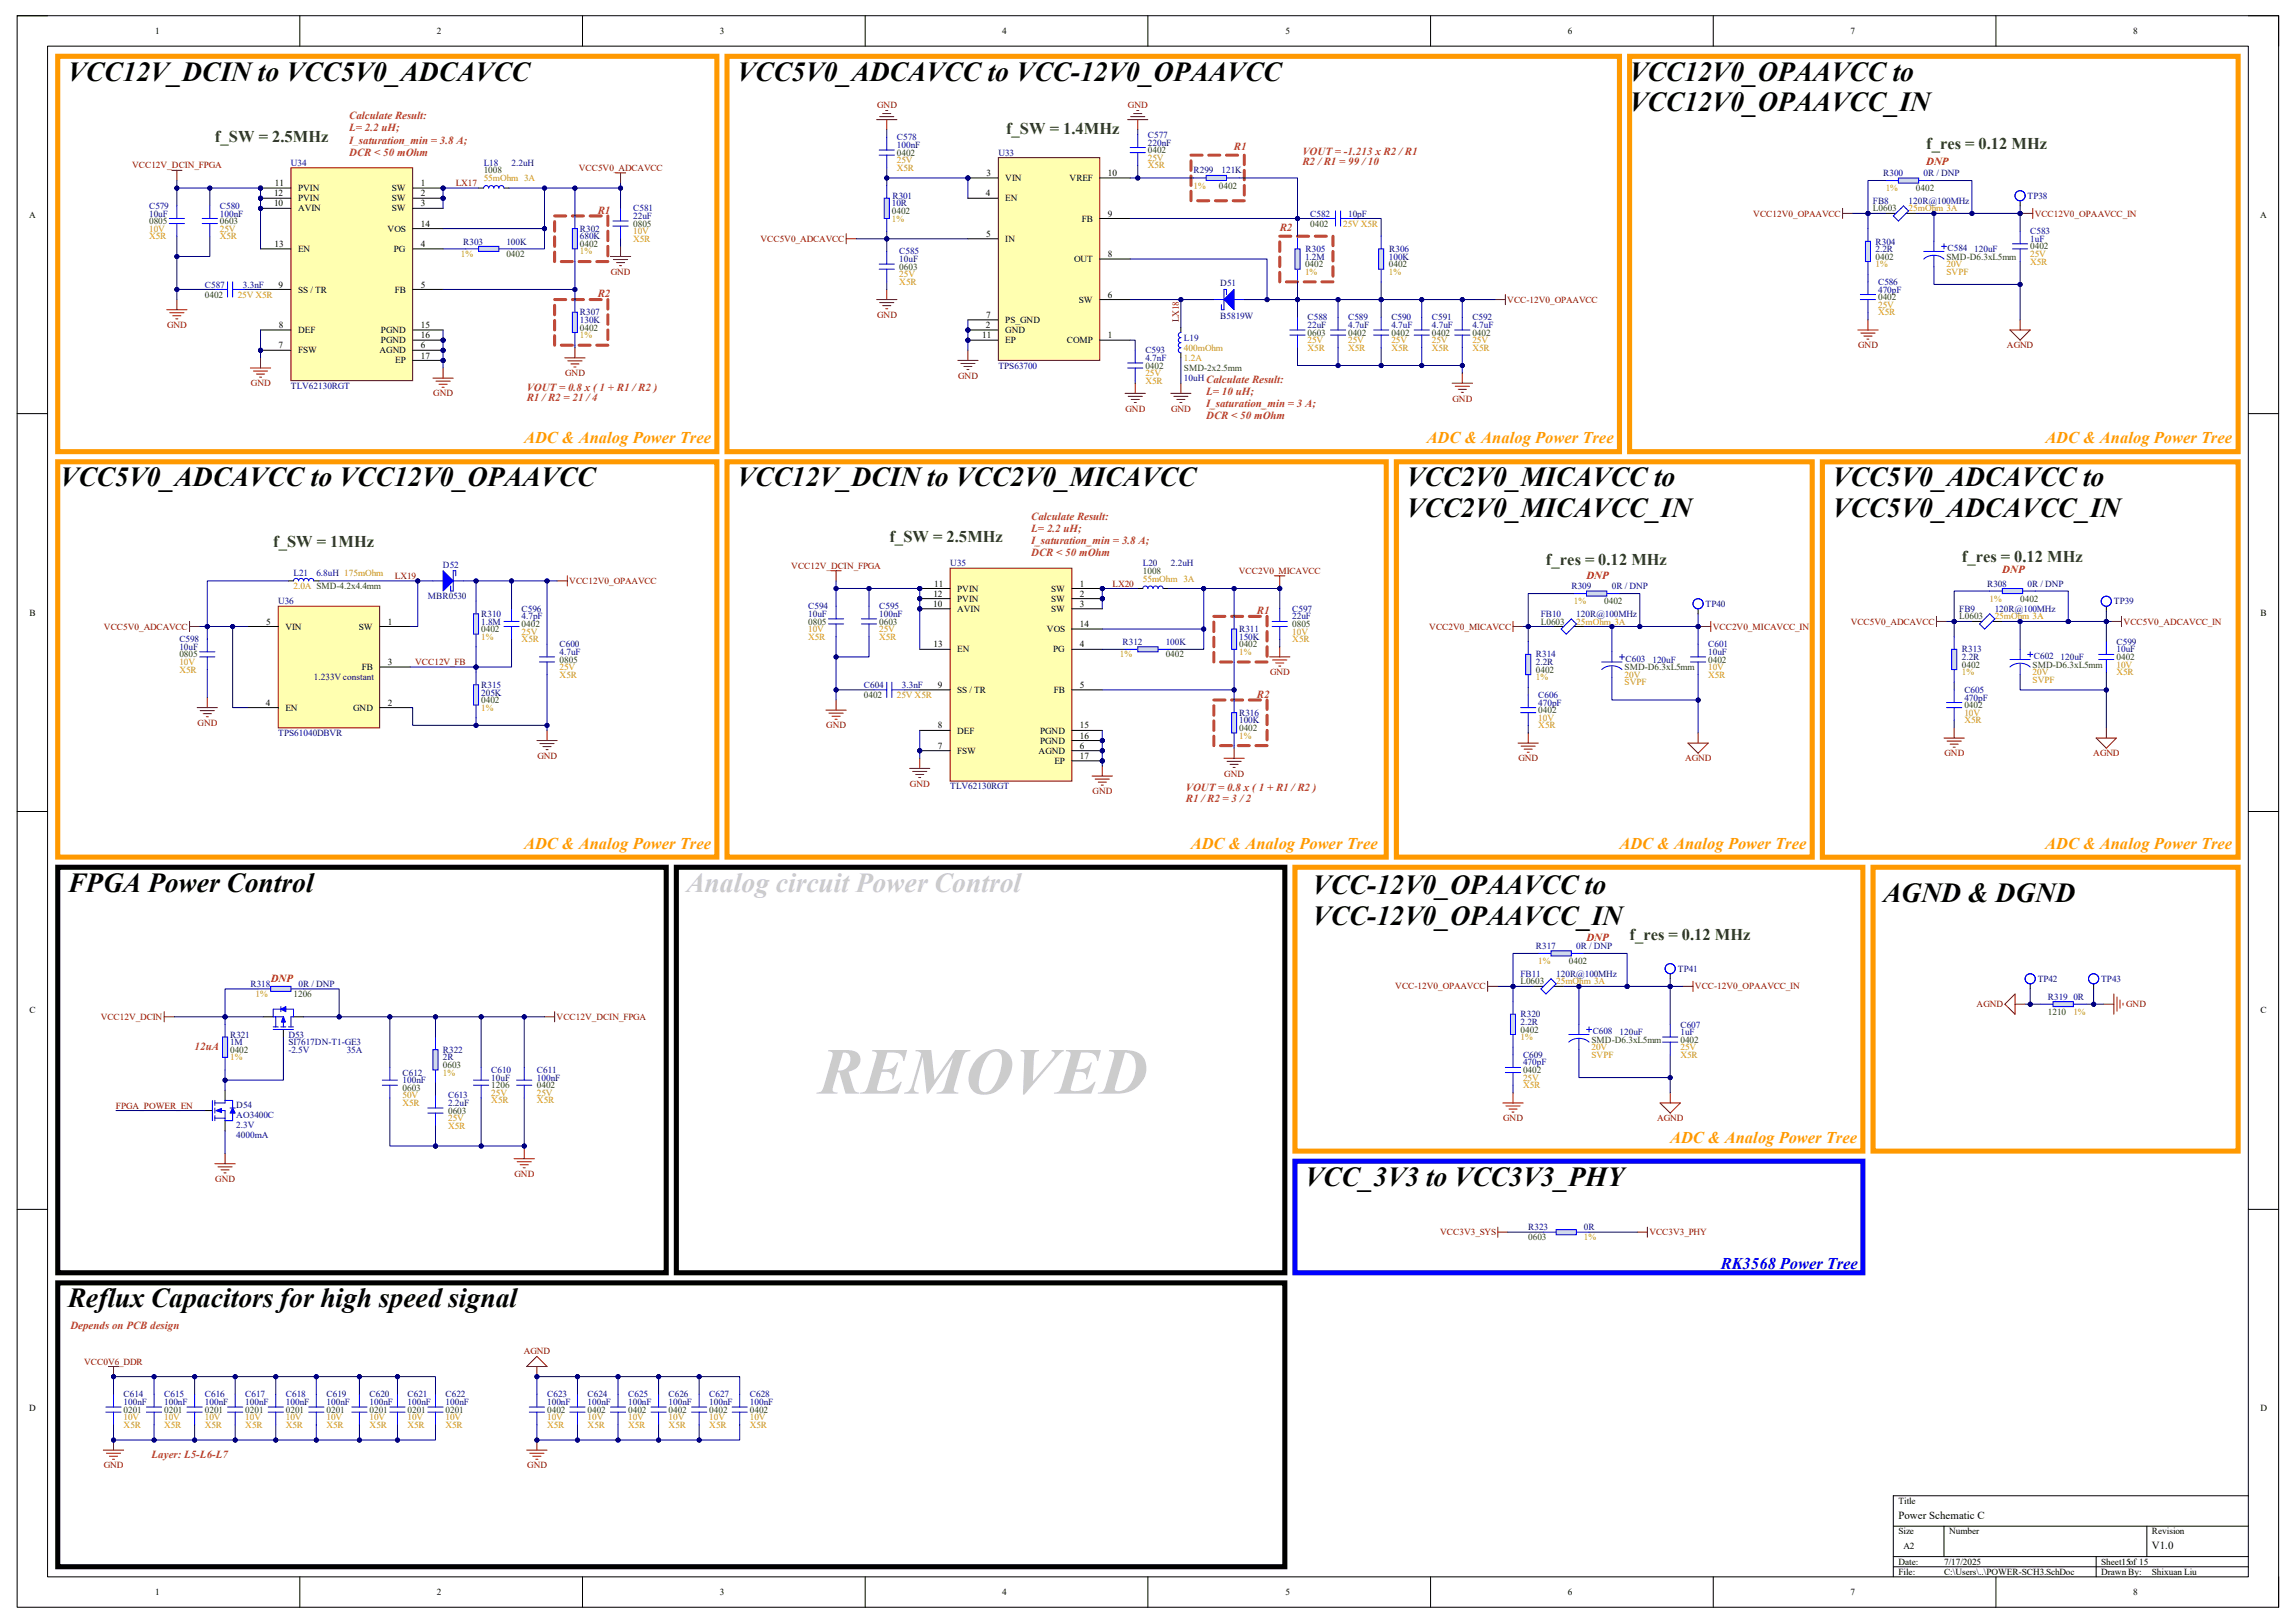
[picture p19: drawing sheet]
<svg xmlns="http://www.w3.org/2000/svg" width="420mm" height="297mm" viewBox="0 0 420 297" stroke-linecap="round" stroke-linejoin="round" font-family="sans-serif">
<defs><g id="words">
<text font-size="12.1" fill="#ccc" x="149.7" y="200.2">REMOVED</text>
<g font-size="5">
<text x="12.4" y="14.8">VCC12V_DCIN to VCC5V0_ADCAVCC</text>
<text x="134.8" y="14.8">VCC5V0_ADCAVCC to VCC-12V0_OPAAVCC</text>
<text x="298.1" y="14.8">VCC12V0_OPAAVCC to</text>
<text x="298.1" y="20.4">VCC12V0_OPAAVCC_IN</text>
<text x="11" y="89">VCC5V0_ADCAVCC to VCC12V0_OPAAVCC</text>
<text x="134.8" y="89">VCC12V_DCIN to VCC2V0_MICAVCC</text>
<text x="257.3" y="89">VCC2V0_MICAVCC to</text>
<text x="335.2" y="89">VCC5V0_ADCAVCC to</text>
<text x="257.3" y="94.6">VCC2V0_MICAVCC_IN</text>
<text x="335.2" y="94.6">VCC5V0_ADCAVCC_IN</text>
<text x="12.4" y="163.2">FPGA Power Control</text>
<text x="240.1" y="163.7">VCC-12V0_OPAAVCC to</text>
<text x="344.5" y="165.1">AGND &amp; DGND</text>
<text x="240.1" y="169.2">VCC-12V0_OPAAVCC_IN</text>
<text x="238.7" y="217">VCC_3V3 to VCC3V3_PHY</text>
<text x="12.4" y="239.3">Reflux Capacitors for high speed signal</text>
</g>
<text font-size="5" fill="#ccc" x="125.6" y="163.2">Analog circuit Power Control</text>
<g font-size="3" fill="#274e13">
<text x="39.3" y="25.9">f_SW = 2.5MHz</text>
<text x="184" y="24.5">f_SW = 1.4MHz</text>
<text x="352.3" y="27.3">f_res = 0.12 MHz</text>
<text x="50" y="100.1">f_SW = 1MHz</text>
<text x="162.7" y="99.1">f_SW = 2.5MHz</text>
<text x="282.8" y="103.3">f_res = 0.12 MHz</text>
<text x="358.9" y="102.9">f_res = 0.12 MHz</text>
<text x="298.1" y="172">f_res = 0.12 MHz</text>
</g>
<g font-size="3" fill="#f90">
<text x="95.9" y="81.1">ADC &amp; Analog Power Tree</text>
<text x="261" y="81.1">ADC &amp; Analog Power Tree</text>
<text x="374.1" y="81.1">ADC &amp; Analog Power Tree</text>
<text x="95.9" y="155.3">ADC &amp; Analog Power Tree</text>
<text x="217.8" y="155.3">ADC &amp; Analog Power Tree</text>
<text x="296.2" y="155.3">ADC &amp; Analog Power Tree</text>
<text x="374.1" y="155.3">ADC &amp; Analog Power Tree</text>
<text x="305.5" y="209.1">ADC &amp; Analog Power Tree</text>
</g>
<text font-size="3" fill="#00f" x="314.8" y="232.3">RK3568 Power Tree</text>
<g font-size="2" fill="#cc4125">
<text x="63.9" y="21.8">Calculate Result:</text>
<text x="63.9" y="24">L= 2.2 uH;</text>
<text x="63.9" y="26.3">I_saturation_min = 3.8 A;</text>
<text x="63.9" y="28.5">DCR &lt; 50 mOhm</text>
<text x="225.7" y="27.5">R1</text>
<text x="238.3" y="28.4">VOUT = -1.213 x R2 / R1</text>
<text x="238.3" y="30.3">R2 / R1 = 99 / 10</text>
<text x="109.3" y="39.1">R1</text>
<text x="234.1" y="42.3">R2</text>
<text x="109.3" y="54.4">R2</text>
<text x="96.4" y="71.5">VOUT = 0.8 x ( 1 + R1 / R2 )</text>
<text x="220.6" y="70.1">Calculate Result:</text>
<text x="96.4" y="73.4">R1 / R2 = 21 / 4</text>
<text x="220.6" y="72.3">L= 10 uH;</text>
<text x="220.6" y="74.5">I_saturation_min = 3 A;</text>
<text x="220.6" y="76.8">DCR &lt; 50 mOhm</text>
<text x="188.6" y="95.1">Calculate Result:</text>
<text x="188.6" y="97.3">L= 2.2 uH;</text>
<text x="188.6" y="99.6">I_saturation_min = 3.8 A;</text>
<text x="188.6" y="101.8">DCR &lt; 50 mOhm</text>
<text x="229.9" y="112.4">R1</text>
<text x="229.9" y="127.7">R2</text>
<text x="216.9" y="144.8">VOUT = 0.8 x ( 1 + R1 / R2 )</text>
<text x="216.9" y="146.7">R1 / R2 = 3 / 2</text>
<text x="35.6" y="192.2">12uA</text>
<text x="12.9" y="243.2">Depends on PCB design</text>
<text x="27.7" y="266.8">Layer: L5-L6-L7</text>
</g>
<g font-size="2" fill="#f00">
<text x="352.3" y="30.3">DNP</text>
<text x="290.2" y="105.9">DNP</text>
<text x="366.3" y="104.9">DNP</text>
<text x="290.2" y="172.2">DNP</text>
<text x="49.5" y="179.6">DNP</text>
</g>
<g font-size="2">
<text x="347.3" y="277.9">Power Schematic C</text>
<text x="393.6" y="283.5">V1.0</text>
</g>
<g font-size="1.7">
<text x="28.4" y="6.2">1</text>
<text x="79.9" y="6.2">2</text>
<text x="131.7" y="6.2">3</text>
<text x="183.3" y="6.2">4</text>
<text x="235.1" y="6.2">5</text>
<text x="286.8" y="6.2">6</text>
<text x="338.5" y="6.2">7</text>
<text x="390.2" y="6.2">8</text>
<text x="50.1" y="35.9">12</text>
<text x="50.2" y="34.1">11</text>
<text x="54.5" y="35">PVIN</text>
<text x="71.7" y="35">SW</text>
<text x="77" y="34.1">1</text>
<text x="77" y="35.9">2</text>
<text x="180.3" y="35.9">4</text>
<text x="180.4" y="32.2">3</text>
<text x="183.9" y="33.1">VIN</text>
<text x="195.7" y="33.1">VREF</text>
<text x="202.6" y="32.2">10</text>
<text x="5.3" y="39.9">A</text>
<text x="50.1" y="37.8">10</text>
<text x="54.5" y="38.7">AVIN</text>
<text x="54.5" y="36.8">PVIN</text>
<text x="71.7" y="36.8">SW</text>
<text x="71.7" y="38.7">SW</text>
<text x="77" y="37.8">3</text>
<text x="77" y="41.5">14</text>
<text x="183.9" y="36.8">EN</text>
<text x="197.9" y="40.6">FB</text>
<text x="202.6" y="39.6">9</text>
<text x="413.4" y="39.9">A</text>
<text x="50.2" y="45.2">13</text>
<text x="54.5" y="46.1">EN</text>
<text x="70.9" y="42.4">VOS</text>
<text x="72.1" y="46.1">PG</text>
<text x="77" y="45.2">4</text>
<text x="180.4" y="43.3">5</text>
<text x="183.9" y="44.3">IN</text>
<text x="196.5" y="48">OUT</text>
<text x="202.6" y="47">8</text>
<text x="51" y="52.6">9</text>
<text x="54.5" y="53.6">SS / TR</text>
<text x="72.2" y="53.6">FB</text>
<text x="77" y="52.6">5</text>
<text x="180.4" y="58.2">7</text>
<text x="183.9" y="59.1">PS_GND</text>
<text x="197.4" y="55.4">SW</text>
<text x="202.6" y="54.5">6</text>
<text x="51" y="63.8">7</text>
<text x="51" y="60">8</text>
<text x="54.5" y="64.7">FSW</text>
<text x="54.5" y="61">DEF</text>
<text x="69.4" y="64.7">AGND</text>
<text x="69.7" y="61">PGND</text>
<text x="69.7" y="62.8">PGND</text>
<text x="77" y="63.8">6</text>
<text x="77" y="60">15</text>
<text x="77" y="61.9">16</text>
<text x="77" y="65.6">17</text>
<text x="179.7" y="61.9">11</text>
<text x="180.3" y="60">2</text>
<text x="183.9" y="61">GND</text>
<text x="183.9" y="62.8">EP</text>
<text x="195.2" y="62.8">COMP</text>
<text x="202.6" y="61.9">1</text>
<text x="72.3" y="66.5">EP</text>
<text x="170.9" y="107.4">11</text>
<text x="197.5" y="107.4">1</text>
<text x="5.4" y="112.7">B</text>
<text x="170.7" y="111">10</text>
<text x="170.7" y="109.2">12</text>
<text x="175.1" y="112">AVIN</text>
<text x="175.1" y="108.2">PVIN</text>
<text x="175.1" y="110.1">PVIN</text>
<text x="192.3" y="108.2">SW</text>
<text x="192.3" y="110.1">SW</text>
<text x="192.3" y="112">SW</text>
<text x="197.5" y="109.2">2</text>
<text x="197.5" y="111">3</text>
<text x="413.5" y="112.7">B</text>
<text x="48.7" y="114.3">5</text>
<text x="52.2" y="115.2">VIN</text>
<text x="65.7" y="115.2">SW</text>
<text x="71" y="114.3">1</text>
<text x="170.8" y="118.4">13</text>
<text x="175.1" y="119.4">EN</text>
<text x="191.5" y="115.7">VOS</text>
<text x="192.7" y="119.4">PG</text>
<text x="197.5" y="118.4">4</text>
<text x="197.5" y="114.8">14</text>
<text x="66.2" y="122.6">FB</text>
<text x="71" y="121.7">3</text>
<text x="171.5" y="125.9">9</text>
<text x="197.5" y="125.9">5</text>
<text x="48.6" y="129.1">4</text>
<text x="52.2" y="130">EN</text>
<text x="64.6" y="130">GND</text>
<text x="71" y="129.1">2</text>
<text x="175.1" y="126.8">SS / TR</text>
<text x="192.8" y="126.8">FB</text>
<text x="171.5" y="137">7</text>
<text x="171.6" y="133.3">8</text>
<text x="175.1" y="138">FSW</text>
<text x="175.1" y="134.2">DEF</text>
<text x="190" y="138">AGND</text>
<text x="190.2" y="134.2">PGND</text>
<text x="190.2" y="136.1">PGND</text>
<text x="197.5" y="137">6</text>
<text x="197.5" y="133.3">15</text>
<text x="197.5" y="135.2">16</text>
<text x="192.9" y="139.8">EP</text>
<text x="197.5" y="138.9">17</text>
<text x="5.4" y="185.5">C</text>
<text x="413.5" y="185.5">C</text>
<text x="5.3" y="258.3">D</text>
<text x="413.5" y="258.3">D</text>
<text x="347.3" y="275.2">Title</text>
<text x="347.3" y="280.8">Size</text>
<text x="356.5" y="280.8">Number</text>
<text x="393.6" y="280.8">Revision</text>
<text x="347.3" y="286.3">Date:</text>
<text x="348.2" y="283.5">A2</text>
<text x="355.6" y="286.3">7/17/2025</text>
<text x="384.3" y="286.3">Sheet15of 15</text>
<text x="28.4" y="291.9">1</text>
<text x="79.9" y="291.9">2</text>
<text x="131.7" y="291.9">3</text>
<text x="183.3" y="291.9">4</text>
<text x="235.1" y="291.9">5</text>
<text x="286.8" y="291.9">6</text>
<text x="338.5" y="291.9">7</text>
<text x="347.3" y="288.2">File:</text>
<text x="355.6" y="288.2">C:\Users\..\POWER-SCH3.SchDoc</text>
<text x="384.4" y="288.2">Drawn By:</text>
<text x="390.2" y="291.9">8</text>
<text x="393.6" y="288.2">Shixuan Liu</text>
</g>
<g font-size="1.7" fill="#800000">
<text x="160.4" y="19.7">GND</text>
<text x="206.3" y="19.7">GND</text>
<text x="24.2" y="30.8">VCC12V_DCIN_FPGA</text>
<text x="83.4" y="34.1">LX17</text>
<text x="105.9" y="31.3">VCC5V0_ADCAVCC</text>
<text x="320.7" y="39.6">VCC12V0_OPAAVCC</text>
<text x="372.2" y="39.6">VCC12V0_OPAAVCC_IN</text>
<text x="139.1" y="44.3">VCC5V0_ADCAVCC</text>
<text x="111.7" y="50.3">GND</text>
<text x="160.4" y="58.2">GND</text>
<text x="215.6" y="59" transform="rotate(-90 215.6 59)">LX18</text>
<text x="275.7" y="55.4">VCC-12V0_OPAAVCC</text>
<text x="30.6" y="60">GND</text>
<text x="339.9" y="63.8">GND</text>
<text x="367.1" y="63.8">AGND</text>
<text x="45.9" y="70.7">GND</text>
<text x="103.4" y="68.8">GND</text>
<text x="175.3" y="69.3">GND</text>
<text x="79.2" y="72.6">GND</text>
<text x="205.9" y="75.4">GND</text>
<text x="214.2" y="75.4">GND</text>
<text x="265.7" y="73.5">GND</text>
<text x="72.2" y="106">LX19</text>
<text x="104.1" y="106.9">VCC12V0_OPAAVCC</text>
<text x="144.7" y="104.1">VCC12V_DCIN_FPGA</text>
<text x="203.5" y="107.4">LX20</text>
<text x="226.6" y="105">VCC2V0_MICAVCC</text>
<text x="19" y="115.2">VCC5V0_ADCAVCC</text>
<text x="261.5" y="115.2">VCC2V0_MICAVCC</text>
<text x="313.3" y="115.2">VCC2V0_MICAVCC_IN</text>
<text x="338.5" y="114.3">VCC5V0_ADCAVCC</text>
<text x="388.5" y="114.3">VCC5V0_ADCAVCC_IN</text>
<text x="75.9" y="121.7">VCC12V_FB</text>
<text x="232.3" y="123.6">GND</text>
<text x="36.2" y="132.8">GND</text>
<text x="151.1" y="133.3">GND</text>
<text x="98.3" y="138.9">GND</text>
<text x="166.5" y="144">GND</text>
<text x="223.9" y="142.1">GND</text>
<text x="277.7" y="139.3">GND</text>
<text x="308.2" y="139.3">AGND</text>
<text x="355.7" y="138.4">GND</text>
<text x="382.9" y="138.4">AGND</text>
<text x="199.9" y="145.4">GND</text>
<text x="255.2" y="181.1">VCC-12V0_OPAAVCC</text>
<text x="310" y="181.1">VCC-12V0_OPAAVCC_IN</text>
<text x="361.6" y="184.3">AGND</text>
<text x="388.9" y="184.3">GND</text>
<text x="18.4" y="186.6">VCC12V_DCIN</text>
<text x="101.8" y="186.6">VCC12V_DCIN_FPGA</text>
<text x="21.2" y="202.9">FPGA_POWER_EN</text>
<text x="275" y="205.2">GND</text>
<text x="303.1" y="205.2">AGND</text>
<text x="94.1" y="215.4">GND</text>
<text x="39.4" y="216.3">GND</text>
<text x="263.4" y="226.1">VCC3V3_SYS</text>
<text x="301.7" y="226.1">VCC3V3_PHY</text>
<text x="15.4" y="249.7">VCC0V6_DDR</text>
<text x="95.8" y="247.9">AGND</text>
<text x="19" y="268.7">GND</text>
<text x="96.4" y="268.7">GND</text>
</g>
<g font-size="1.7" fill="#000080">
<text x="164" y="27.1">100nF</text>
<text x="164" y="25.7">C578</text>
<text x="182.6" y="28.5">U33</text>
<text x="210" y="26.6">220nF</text>
<text x="210" y="25.2">C577</text>
<text x="53.2" y="30.4">U34</text>
<text x="88.5" y="30.4">L18</text>
<text x="93.6" y="30.4">2.2uH</text>
<text x="218.3" y="31.8">R299</text>
<text x="223.4" y="31.8">121K</text>
<text x="344.5" y="32.2">R300</text>
<text x="351.9" y="32.2">0R / DNP</text>
<text x="27.3" y="39.6">10uF</text>
<text x="27.3" y="38.2">C579</text>
<text x="40.2" y="39.6">100nF</text>
<text x="40.2" y="38.2">C580</text>
<text x="115.8" y="40.1">22uF</text>
<text x="115.8" y="38.7">C581</text>
<text x="163.2" y="37.8">10R</text>
<text x="163.2" y="36.4">R301</text>
<text x="239.6" y="39.6">C582</text>
<text x="246.6" y="39.6">10pF</text>
<text x="342.6" y="37.3">FB8</text>
<text x="349.1" y="37.3">120R@100MHz</text>
<text x="370.9" y="36.4">TP38</text>
<text x="84.8" y="44.7">R303</text>
<text x="92.6" y="44.7">100K</text>
<text x="106.1" y="43.8">680K</text>
<text x="106.1" y="42.4">R302</text>
<text x="164.5" y="48">10uF</text>
<text x="164.5" y="46.6">C585</text>
<text x="238.7" y="47.5">1.2M</text>
<text x="238.8" y="46.1">R305</text>
<text x="254" y="47.5">100K</text>
<text x="254.1" y="46.1">R306</text>
<text x="343.1" y="46.1">2.2R</text>
<text x="343.1" y="44.7">R304</text>
<text x="356.2" y="45.9">C584</text>
<text x="361.1" y="46.1">120uF</text>
<text x="371.3" y="44.3">1uF</text>
<text x="371.3" y="42.9">C583</text>
<text x="37.5" y="52.6">C587</text>
<text x="44.4" y="52.6">3.3nF</text>
<text x="223.2" y="52.4">D51</text>
<text x="343.5" y="53.6">470pF</text>
<text x="343.5" y="52.2">C586</text>
<text x="106.1" y="59.1">130K</text>
<text x="106.1" y="57.7">R307</text>
<text x="223.2" y="58.4">B5819W</text>
<text x="239.2" y="58.6">C588</text>
<text x="246.6" y="58.6">C589</text>
<text x="254.5" y="58.6">C590</text>
<text x="261.9" y="58.6">C591</text>
<text x="269.3" y="58.6">C592</text>
<text x="209.5" y="64.7">C593</text>
<text x="216.6" y="62.4">L19</text>
<text x="239.2" y="60">22uF</text>
<text x="246.6" y="60">4.7uF</text>
<text x="254.5" y="60">4.7uF</text>
<text x="261.9" y="60">4.7uF</text>
<text x="269.3" y="60">4.7uF</text>
<text x="53.2" y="71.2">TLV62130RGT</text>
<text x="182.6" y="67.4">TPS63700</text>
<text x="209.5" y="66.1">4.7nF</text>
<text x="216.6" y="69.8">10uH</text>
<text x="53.7" y="105.4">L21</text>
<text x="57.9" y="105.5">6.8uH 175mOhm</text>
<text x="81" y="103.9">D52</text>
<text x="173.8" y="103.6">U35</text>
<text x="209" y="103.6">L20</text>
<text x="214.2" y="103.6">2.2uH</text>
<text x="287.4" y="107.8">R309</text>
<text x="294.9" y="107.8">0R / DNP</text>
<text x="363.5" y="107.4">R308</text>
<text x="370.9" y="107.4">0R / DNP</text>
<text x="50.9" y="110.6">U36</text>
<text x="78.3" y="109.6">MBR0530</text>
<text x="88" y="112.9">R310</text>
<text x="95.4" y="113.4">4.7pF</text>
<text x="95.4" y="112">C596</text>
<text x="147.8" y="112.9">10uF</text>
<text x="147.8" y="111.5">C594</text>
<text x="160.8" y="112.9">100nF</text>
<text x="160.8" y="111.5">C595</text>
<text x="236.4" y="113.4">22uF</text>
<text x="236.4" y="112">C597</text>
<text x="281.9" y="112.9">FB10</text>
<text x="288.3" y="112.9">120R@100MHz</text>
<text x="312" y="111">TP40</text>
<text x="358.4" y="112">FB9</text>
<text x="364.9" y="112">120R@100MHz</text>
<text x="386.7" y="110.6">TP39</text>
<text x="32.8" y="118.9">10uF</text>
<text x="32.8" y="117.6">C598</text>
<text x="88" y="114.3">1.8M</text>
<text x="102.4" y="119.8">4.7uF</text>
<text x="102.4" y="118.4">C600</text>
<text x="205.3" y="118">R312</text>
<text x="213.2" y="118">100K</text>
<text x="226.7" y="117.1">150K</text>
<text x="226.7" y="115.7">R311</text>
<text x="312.5" y="119.8">10uF</text>
<text x="312.5" y="118.4">C601</text>
<text x="358.9" y="119.4">R313</text>
<text x="387.1" y="119.4">10uF</text>
<text x="387.1" y="118">C599</text>
<text x="57.4" y="124.5">1.233V constant</text>
<text x="88" y="125.9">R315</text>
<text x="158" y="125.9">C604</text>
<text x="165" y="125.9">3.3nF</text>
<text x="280.9" y="121.7">2.2R</text>
<text x="280.9" y="120.3">R314</text>
<text x="297.3" y="121.1">C603</text>
<text x="302.3" y="121.2">120uF</text>
<text x="358.9" y="120.8">2.2R</text>
<text x="372" y="120.6">C602</text>
<text x="376.9" y="120.8">120uF</text>
<text x="88" y="127.3">205K</text>
<text x="226.7" y="131">R316</text>
<text x="281.4" y="129.1">470pF</text>
<text x="281.4" y="127.8">C606</text>
<text x="359.3" y="128.2">470pF</text>
<text x="359.3" y="126.8">C605</text>
<text x="50.9" y="134.7">TPS61040DBVR</text>
<text x="226.7" y="132.4">100K</text>
<text x="173.8" y="144.4">TLV62130RGT</text>
<text x="280.9" y="173.7">R317</text>
<text x="288.3" y="173.7">0R / DNP</text>
<text x="278.1" y="178.8">FB11</text>
<text x="284.6" y="178.8">120R@100MHz</text>
<text x="306.9" y="177.8">TP41</text>
<text x="372.7" y="179.7">TP42</text>
<text x="384.3" y="179.7">TP43</text>
<text x="45.8" y="180.6">R318</text>
<text x="54.6" y="180.6">0R / DNP</text>
<text x="374.6" y="182.9">R319</text>
<text x="379.3" y="182.9">0R</text>
<text x="42.1" y="191.3">1M</text>
<text x="42.1" y="189.9">R321</text>
<text x="52.7" y="189.9">D53</text>
<text x="52.7" y="191.3">SI7617DN-T1-GE3</text>
<text x="278.1" y="187.6">2.2R</text>
<text x="278.1" y="186.2">R320</text>
<text x="291.3" y="189.2">C608</text>
<text x="296.2" y="189.4">120uF</text>
<text x="307.4" y="189.4">1uF</text>
<text x="307.4" y="188">C607</text>
<text x="52.7" y="192.7">-2.5V</text>
<text x="63.4" y="192.7">35A</text>
<text x="73.6" y="196.9">C612</text>
<text x="81" y="194.1">2R</text>
<text x="81" y="192.7">R322</text>
<text x="89.9" y="197.8">10uF</text>
<text x="89.9" y="196.4">C610</text>
<text x="98.2" y="197.8">100nF</text>
<text x="98.2" y="196.4">C611</text>
<text x="278.6" y="195">470pF</text>
<text x="278.6" y="193.6">C609</text>
<text x="43.2" y="202.7">D54</text>
<text x="73.6" y="198.2">100nF</text>
<text x="82" y="202.4">2.2uF</text>
<text x="82" y="201">C613</text>
<text x="43.2" y="206.4">2.3V</text>
<text x="43.2" y="208.2">4000mA</text>
<text x="43.2" y="204.6">AO3400C</text>
<text x="279.5" y="225.1">R323</text>
<text x="289.7" y="225.1">0R</text>
<text x="22.6" y="257.1">100nF</text>
<text x="22.6" y="255.7">C614</text>
<text x="30" y="257.1">100nF</text>
<text x="30" y="255.7">C615</text>
<text x="37.5" y="257.1">100nF</text>
<text x="37.5" y="255.7">C616</text>
<text x="44.9" y="257.1">100nF</text>
<text x="44.9" y="255.7">C617</text>
<text x="52.3" y="257.1">100nF</text>
<text x="52.3" y="255.7">C618</text>
<text x="59.7" y="257.1">100nF</text>
<text x="59.7" y="255.7">C619</text>
<text x="67.6" y="257.1">100nF</text>
<text x="67.6" y="255.7">C620</text>
<text x="74.5" y="257.1">100nF</text>
<text x="74.5" y="255.7">C621</text>
<text x="81.5" y="257.1">100nF</text>
<text x="81.5" y="255.7">C622</text>
<text x="100.1" y="257.1">100nF</text>
<text x="100.1" y="255.7">C623</text>
<text x="107.5" y="257.1">100nF</text>
<text x="107.5" y="255.7">C624</text>
<text x="114.9" y="257.1">100nF</text>
<text x="114.9" y="255.7">C625</text>
<text x="122.3" y="257.1">100nF</text>
<text x="122.3" y="255.7">C626</text>
<text x="129.8" y="257.1">100nF</text>
<text x="129.8" y="255.7">C627</text>
<text x="137.2" y="257.1">100nF</text>
<text x="137.2" y="255.7">C628</text>
</g>
<g font-size="1.7" fill="#274e13">
<text x="164" y="28.5">0402</text>
<text x="210" y="28">0402</text>
<text x="88.5" y="31.8">1008</text>
<text x="223" y="34.5">0402</text>
<text x="350.5" y="35">0402</text>
<text x="27.3" y="41">0805</text>
<text x="40.2" y="41">0603</text>
<text x="115.8" y="41.5">0805</text>
<text x="163.2" y="39.2">0402</text>
<text x="239.6" y="41.5">0402</text>
<text x="342.6" y="38.7">L0603</text>
<text x="92.6" y="47">0402</text>
<text x="106.1" y="45.2">0402</text>
<text x="343.1" y="47.5">0402</text>
<text x="356.1" y="47.5">SMD-D6.3xL5mm</text>
<text x="371.3" y="45.6">0402</text>
<text x="164.5" y="49.4">0603</text>
<text x="238.7" y="48.9">0402</text>
<text x="254" y="48.9">0402</text>
<text x="37.5" y="54.5">0402</text>
<text x="343.5" y="54.9">0402</text>
<text x="106.1" y="60.5">0402</text>
<text x="239.2" y="61.4">0603</text>
<text x="246.6" y="61.4">0402</text>
<text x="254.5" y="61.4">0402</text>
<text x="261.9" y="61.4">0402</text>
<text x="269.3" y="61.4">0402</text>
<text x="209.5" y="67.4">0402</text>
<text x="216.6" y="67.9">SMD-2x2.5mm</text>
<text x="209" y="105">1008</text>
<text x="293.5" y="110.6">0402</text>
<text x="358.4" y="113.4">L0603</text>
<text x="369.5" y="110.1">0402</text>
<text x="88" y="115.7">0402</text>
<text x="95.4" y="114.8">0402</text>
<text x="147.8" y="114.3">0805</text>
<text x="160.8" y="114.3">0603</text>
<text x="226.7" y="118.4">0402</text>
<text x="236.4" y="114.8">0805</text>
<text x="281.9" y="114.3">L0603</text>
<text x="32.8" y="120.3">0805</text>
<text x="102.4" y="121.2">0805</text>
<text x="213.2" y="120.3">0402</text>
<text x="280.9" y="123.1">0402</text>
<text x="297.2" y="122.6">SMD-D6.3xL5mm</text>
<text x="312.5" y="121.2">0402</text>
<text x="358.9" y="122.2">0402</text>
<text x="371.8" y="122.2">SMD-D6.3xL5mm</text>
<text x="387.1" y="120.8">0402</text>
<text x="88" y="128.7">0402</text>
<text x="158" y="127.8">0402</text>
<text x="281.4" y="130.5">0402</text>
<text x="359.3" y="129.6">0402</text>
<text x="226.7" y="133.8">0402</text>
<text x="287" y="176.4">0402</text>
<text x="53.7" y="182.5">1206</text>
<text x="278.1" y="180.1">L0603</text>
<text x="374.6" y="185.7">1210</text>
<text x="278.1" y="189">0402</text>
<text x="291.1" y="190.8">SMD-D6.3xL5mm</text>
<text x="307.4" y="190.8">0402</text>
<text x="42.1" y="192.7">0402</text>
<text x="81" y="195.5">0603</text>
<text x="278.6" y="196.4">0402</text>
<text x="73.6" y="199.6">0603</text>
<text x="82" y="203.8">0603</text>
<text x="89.9" y="199.2">1206</text>
<text x="98.2" y="199.2">0402</text>
<text x="279.5" y="227">0603</text>
<text x="22.6" y="258.5">0201</text>
<text x="30" y="258.5">0201</text>
<text x="37.5" y="258.5">0201</text>
<text x="44.9" y="258.5">0201</text>
<text x="52.3" y="258.5">0201</text>
<text x="59.7" y="258.5">0201</text>
<text x="67.6" y="258.5">0201</text>
<text x="74.5" y="258.5">0201</text>
<text x="81.5" y="258.5">0201</text>
<text x="100.1" y="258.5">0402</text>
<text x="107.5" y="258.5">0402</text>
<text x="114.9" y="258.5">0402</text>
<text x="122.3" y="258.5">0402</text>
<text x="129.8" y="258.5">0402</text>
<text x="137.2" y="258.5">0402</text>
</g>
<g font-size="1.7" fill="#bf9000">
<text x="164" y="29.9">25V</text>
<text x="210" y="29.4">25V</text>
<text x="88.5" y="33.1">55mOhm 3A</text>
<text x="164" y="31.3">X5R</text>
<text x="210" y="30.8">X5R</text>
<text x="218.3" y="34.5">1%</text>
<text x="344.9" y="35">1%</text>
<text x="163.2" y="40.6">1%</text>
<text x="245.7" y="41.5">25V X5R</text>
<text x="349.1" y="38.7">25mOhm 3A</text>
<text x="27.3" y="42.4">10V</text>
<text x="27.3" y="43.8">X5R</text>
<text x="40.2" y="42.4">25V</text>
<text x="40.2" y="43.8">X5R</text>
<text x="84.3" y="47">1%</text>
<text x="106.1" y="46.6">1%</text>
<text x="115.8" y="42.9">10V</text>
<text x="115.8" y="44.3">X5R</text>
<text x="371.3" y="47">25V</text>
<text x="164.5" y="50.8">25V</text>
<text x="164.5" y="52.2">X5R</text>
<text x="238.7" y="50.3">1%</text>
<text x="254" y="50.3">1%</text>
<text x="343.1" y="48.9">1%</text>
<text x="356.1" y="48.9">20V</text>
<text x="356.1" y="50.3">SVPF</text>
<text x="371.3" y="48.4">X5R</text>
<text x="43.5" y="54.5">25V X5R</text>
<text x="343.5" y="56.3">25V</text>
<text x="343.5" y="57.7">X5R</text>
<text x="106.1" y="61.9">1%</text>
<text x="216.6" y="64.2">400mOhm</text>
<text x="239.2" y="62.8">25V</text>
<text x="239.2" y="64.2">X5R</text>
<text x="246.6" y="62.8">25V</text>
<text x="246.6" y="64.2">X5R</text>
<text x="254.5" y="62.8">25V</text>
<text x="254.5" y="64.2">X5R</text>
<text x="261.9" y="62.8">25V</text>
<text x="261.9" y="64.2">X5R</text>
<text x="269.3" y="62.8">25V</text>
<text x="269.3" y="64.2">X5R</text>
<text x="209.5" y="68.8">25V</text>
<text x="209.5" y="70.2">X5R</text>
<text x="216.6" y="66.1">1.2A</text>
<text x="53.7" y="107.8">2.0A SMD-4.2x4.4mm</text>
<text x="209" y="106.4">55mOhm 3A</text>
<text x="287.9" y="110.6">1%</text>
<text x="363.9" y="110.1">1%</text>
<text x="364.9" y="113.4">25mOhm 3A</text>
<text x="88" y="117.1">1%</text>
<text x="95.4" y="116.2">25V</text>
<text x="95.4" y="117.6">X5R</text>
<text x="147.8" y="115.7">10V</text>
<text x="147.8" y="117.1">X5R</text>
<text x="160.8" y="115.7">25V</text>
<text x="160.8" y="117.1">X5R</text>
<text x="226.7" y="119.8">1%</text>
<text x="236.4" y="116.2">10V</text>
<text x="236.4" y="117.6">X5R</text>
<text x="288.3" y="114.3">25mOhm 3A</text>
<text x="32.8" y="121.7">10V</text>
<text x="32.8" y="123.1">X5R</text>
<text x="102.4" y="122.6">25V</text>
<text x="102.4" y="124">X5R</text>
<text x="204.9" y="120.3">1%</text>
<text x="280.9" y="124.5">1%</text>
<text x="297.2" y="124">20V</text>
<text x="297.2" y="125.4">SVPF</text>
<text x="312.5" y="122.6">10V</text>
<text x="312.5" y="124">X5R</text>
<text x="358.9" y="123.6">1%</text>
<text x="371.8" y="123.6">20V</text>
<text x="371.8" y="125">SVPF</text>
<text x="387.1" y="122.2">10V</text>
<text x="387.1" y="123.6">X5R</text>
<text x="88" y="130">1%</text>
<text x="164" y="127.8">25V X5R</text>
<text x="281.4" y="131.9">10V</text>
<text x="359.3" y="131">10V</text>
<text x="226.7" y="135.2">1%</text>
<text x="281.4" y="133.3">X5R</text>
<text x="359.3" y="132.4">X5R</text>
<text x="281.4" y="176.4">1%</text>
<text x="46.7" y="182.5">1%</text>
<text x="284.6" y="180.1">25mOhm 3A</text>
<text x="379.3" y="185.7">1%</text>
<text x="278.1" y="190.4">1%</text>
<text x="42.1" y="194.1">1%</text>
<text x="81" y="196.9">1%</text>
<text x="278.6" y="197.8">25V</text>
<text x="291.1" y="192.2">20V</text>
<text x="291.1" y="193.6">SVPF</text>
<text x="307.4" y="192.2">25V</text>
<text x="307.4" y="193.6">X5R</text>
<text x="73.6" y="201">50V</text>
<text x="73.6" y="202.4">X5R</text>
<text x="89.9" y="200.6">25V</text>
<text x="89.9" y="201.9">X5R</text>
<text x="98.2" y="200.6">25V</text>
<text x="98.2" y="201.9">X5R</text>
<text x="278.6" y="199.2">X5R</text>
<text x="82" y="205.2">25V</text>
<text x="82" y="206.6">X5R</text>
<text x="289.7" y="227">1%</text>
<text x="22.6" y="259.9">10V</text>
<text x="22.6" y="261.3">X5R</text>
<text x="30" y="259.9">10V</text>
<text x="30" y="261.3">X5R</text>
<text x="37.5" y="259.9">10V</text>
<text x="37.5" y="261.3">X5R</text>
<text x="44.9" y="259.9">10V</text>
<text x="44.9" y="261.3">X5R</text>
<text x="52.3" y="259.9">10V</text>
<text x="52.3" y="261.3">X5R</text>
<text x="59.7" y="259.9">10V</text>
<text x="59.7" y="261.3">X5R</text>
<text x="67.6" y="259.9">10V</text>
<text x="67.6" y="261.3">X5R</text>
<text x="74.5" y="259.9">10V</text>
<text x="74.5" y="261.3">X5R</text>
<text x="81.5" y="259.9">10V</text>
<text x="81.5" y="261.3">X5R</text>
<text x="100.1" y="259.9">10V</text>
<text x="100.1" y="261.3">X5R</text>
<text x="107.5" y="259.9">10V</text>
<text x="107.5" y="261.3">X5R</text>
<text x="114.9" y="259.9">10V</text>
<text x="114.9" y="261.3">X5R</text>
<text x="122.3" y="259.9">10V</text>
<text x="122.3" y="261.3">X5R</text>
<text x="129.8" y="259.9">10V</text>
<text x="129.8" y="261.3">X5R</text>
<text x="137.2" y="259.9">10V</text>
<text x="137.2" y="261.3">X5R</text>
</g>
</g></defs>
<g fill="none" stroke="#000" stroke-width=".18">
<path d="M3.1 2.9h413.7v291.2h-413.7zM3.1 2.9h5.6M8.7 8.4h402.6v280.2h-402.6zM54.8 2.9v5.5M106.6 2.9v5.5M158.3 2.9v5.5M210 2.9v5.5M261.7 2.9v5.5M313.4 2.9v5.5M365.1 2.9v5.5M411.3 2.9h5.5v5.5M3.1 75.7h5.6"/>
<path d="M411.3 75.7h5.5M3.1 148.5h5.6M411.3 148.5h5.5M3.1 221.3h5.6M411.3 221.3h5.5M346.3 279.3h65M355.6 279.3v5.6M392.7 279.3v5.6M411.3 273.7h-65v14.9M54.8 288.6v5.5M106.6 288.6v5.5M158.3 288.6v5.5"/>
<path d="M210 288.6v5.5M261.7 288.6v5.5M313.4 288.6v5.5M346.3 284.9h65M346.3 286.7h65M365.1 288.6v5.5M383.4 284.9v3.7M416.8 288.6v5.5"/>
</g>
<circle cx="177" cy="60.4" r=".37" fill="#000080"/>
<circle cx="177" cy="60.4" r=".37" fill="none" stroke="#000080" stroke-width=".18"/>
<circle cx="177" cy="32.6" r=".37" fill="#000080"/>
<circle cx="177" cy="32.6" r=".37" fill="none" stroke="#000080" stroke-width=".18"/>
<circle cx="177" cy="62.3" r=".37" fill="#000080"/>
<circle cx="177" cy="62.3" r=".37" fill="none" stroke="#000080" stroke-width=".18"/>
<path d="M182.6 28.9h18.6v37.1h-18.6z" fill-rule="evenodd" fill="#ffffb0"/>
<path d="M182.6 28.9h18.6v37.1h-18.6z" fill="none" stroke="#800000" stroke-width=".18"/>
<path d="M177 60.4h5.6M201.2 62.3h5.5" fill="none" stroke="#000" stroke-width=".18"/>
<circle cx="177" cy="60.4" r=".37" fill="#000080"/>
<circle cx="177" cy="60.4" r=".37" fill="none" stroke="#000080" stroke-width=".18"/>
<path d="M177 32.6h5.6" fill="none" stroke="#000" stroke-width=".18"/>
<circle cx="177" cy="32.6" r=".37" fill="#000080"/>
<circle cx="177" cy="32.6" r=".37" fill="none" stroke="#000080" stroke-width=".18"/>
<path d="M177 36.3h5.6M201.2 40h5.5M201.2 32.6h5.5M177 43.7h5.6M177 58.5h5.6M201.2 54.8h5.5M201.2 47.4h5.5M177 62.3h5.6" fill="none" stroke="#000" stroke-width=".18"/>
<circle cx="177" cy="62.3" r=".37" fill="#000080"/>
<circle cx="177" cy="62.3" r=".37" fill="none" stroke="#000080" stroke-width=".18"/>
<path d="M175.2 66h3.7M175.8 66.5h2.6M176.3 67.1h1.5M176.9 67.6h.3M177 64.1v1.9" fill="none" stroke="#800000" stroke-width=".18"/>
<path d="M162.2 34v2.3M162.2 40v2.3" fill="none" stroke="#00f" stroke-width=".18"/>
<path d="M161.7 36.3h1v3.7h-1z" fill-rule="evenodd" fill="#c9daf8"/>
<path d="M161.7 36.3h1v3.7h-1zM218.3 32.6h2.3M224.4 32.6h2.3" fill="none" stroke="#00f" stroke-width=".18"/>
<g fill="none" stroke="#800000" stroke-width=".18">
<path d="M206.3 21.9h3.7M206.8 21.3h2.6M207.4 20.8h1.5M207.9 20.2h.4M208.1 21.9v1.8M154.8 42.8v1.8M154.8 43.7h1.8M160.4 54.8h3.7M160.9 55.4h2.6M161.5 55.9h1.5M162 56.5h.4M162.2 53v1.8"/>
<path d="M205.8 72h3.7M206.4 72.5h2.6M206.9 73.1h1.5M207.5 73.7h.3M207.7 70.1v1.9M214.2 72h3.7M214.7 72.5h2.6M215.3 73.1h1.4M215.8 73.7h.4M216 70.1v1.9"/>
</g>
<path d="M220.6 32.1h3.8v.9h-3.8z" fill-rule="evenodd" fill="#c9daf8"/>
<path d="M220.6 32.1h3.8v.9h-3.8zM237.3 43.2v2.4M237.3 49.3v2.3" fill="none" stroke="#00f" stroke-width=".18"/>
<path d="M236.9 45.6h.9v3.7h-.9z" fill-rule="evenodd" fill="#c9daf8"/>
<path d="M242 40h2.3M244.3 38.6v2.8M245.2 38.6v2.8M245.2 40h2.3M236.9 45.6h.9v3.7h-.9zM357.5 116.5v2.3M357.5 122.5v2.4" fill="none" stroke="#00f" stroke-width=".18"/>
<path d="M273.5 54.8h1.9M275.4 53.9v1.9M265.6 70.1h3.7M266.2 70.7h2.6M266.7 71.2h1.5M267.3 71.8h.4M267.5 68.3v1.8" fill="none" stroke="#800000" stroke-width=".18"/>
<path d="M357 118.8h.9v3.7h-.9z" fill-rule="evenodd" fill="#c9daf8"/>
<path d="M357 118.8h.9v3.7h-.9z" fill="none" stroke="#00f" stroke-width=".18"/>
<g fill="none" stroke="#800000" stroke-width=".18">
<path d="M112.6 31.6h1.8M113.5 31.6v1.9M337 38.1v1.9M337 39.1h1.9M370 39.1h1.8M371.8 38.1v1.9M276.8 113.7v1.9M276.8 114.6h1.8M311.1 114.6h1.8M312.9 113.7v1.9M354.2 112.8v1.9M354.2 113.7h1.9"/>
<path d="M386.2 113.7h1.9M388.1 112.8v1.9M355.6 135.1h3.7M356.2 135.6h2.6M356.7 136.2h1.5M357.3 136.7h.4M357.5 133.2v1.9M272.1 179.6v1.8M309.7 179.6v1.8M272.1 180.5h1.9M307.8 180.5h1.9"/>
</g>
<circle cx="81" cy="34.4" r=".37" fill="#000080"/>
<circle cx="81" cy="34.4" r=".37" fill="none" stroke="#000080" stroke-width=".18"/>
<circle cx="81" cy="36.3" r=".37" fill="#000080"/>
<circle cx="81" cy="36.3" r=".37" fill="none" stroke="#000080" stroke-width=".18"/>
<circle cx="81" cy="64.1" r=".37" fill="#000080"/>
<circle cx="81" cy="64.1" r=".37" fill="none" stroke="#000080" stroke-width=".18"/>
<circle cx="47.7" cy="64.1" r=".37" fill="#000080"/>
<circle cx="47.7" cy="64.1" r=".37" fill="none" stroke="#000080" stroke-width=".18"/>
<circle cx="47.7" cy="38.1" r=".37" fill="#000080"/>
<circle cx="47.7" cy="38.1" r=".37" fill="none" stroke="#000080" stroke-width=".18"/>
<circle cx="47.7" cy="34.4" r=".37" fill="#000080"/>
<circle cx="47.7" cy="34.4" r=".37" fill="none" stroke="#000080" stroke-width=".18"/>
<circle cx="47.7" cy="36.3" r=".37" fill="#000080"/>
<circle cx="47.7" cy="36.3" r=".37" fill="none" stroke="#000080" stroke-width=".18"/>
<circle cx="81" cy="62.2" r=".37" fill="#000080"/>
<circle cx="81" cy="62.3" r=".37" fill="none" stroke="#000080" stroke-width=".18"/>
<circle cx="81" cy="66" r=".37" fill="#000080"/>
<circle cx="81" cy="66" r=".37" fill="none" stroke="#000080" stroke-width=".18"/>
<path d="M53.2 30.7h22.3v39h-22.3z" fill-rule="evenodd" fill="#ffffb0"/>
<path d="M53.2 30.7h22.3v39h-22.3z" fill="none" stroke="#800000" stroke-width=".18"/>
<path d="M75.5 34.4h5.5" fill="none" stroke="#000" stroke-width=".18"/>
<circle cx="81" cy="34.4" r=".37" fill="#000080"/>
<circle cx="81" cy="34.4" r=".37" fill="none" stroke="#000080" stroke-width=".18"/>
<path d="M75.5 36.3h5.5" fill="none" stroke="#000" stroke-width=".18"/>
<circle cx="81" cy="36.3" r=".37" fill="#000080"/>
<circle cx="81" cy="36.3" r=".37" fill="none" stroke="#000080" stroke-width=".18"/>
<path d="M75.5 38.1h5.5M75.5 45.5h5.5M75.5 53h5.5M75.5 64.1h5.5" fill="none" stroke="#000" stroke-width=".18"/>
<circle cx="81" cy="64.1" r=".37" fill="#000080"/>
<circle cx="81" cy="64.1" r=".37" fill="none" stroke="#000080" stroke-width=".18"/>
<path d="M47.7 64.1h5.5" fill="none" stroke="#000" stroke-width=".18"/>
<circle cx="47.7" cy="64.1" r=".37" fill="#000080"/>
<circle cx="47.7" cy="64.1" r=".37" fill="none" stroke="#000080" stroke-width=".18"/>
<path d="M47.7 38.1h5.5M47.7 53h5.5M47.7 60.4h5.5" fill="none" stroke="#000" stroke-width=".18"/>
<circle cx="47.7" cy="38.1" r=".37" fill="#000080"/>
<circle cx="47.7" cy="38.1" r=".37" fill="none" stroke="#000080" stroke-width=".18"/>
<path d="M47.7 34.4h5.5" fill="none" stroke="#000" stroke-width=".18"/>
<circle cx="47.7" cy="34.4" r=".37" fill="#000080"/>
<circle cx="47.7" cy="34.4" r=".37" fill="none" stroke="#000080" stroke-width=".18"/>
<path d="M47.7 36.3h5.5" fill="none" stroke="#000" stroke-width=".18"/>
<circle cx="47.7" cy="36.3" r=".37" fill="#000080"/>
<circle cx="47.7" cy="36.3" r=".37" fill="none" stroke="#000080" stroke-width=".18"/>
<path d="M47.7 45.5h5.5M75.5 41.8h5.5M75.5 60.4h5.5M75.5 62.2h5.5" fill="none" stroke="#000" stroke-width=".18"/>
<circle cx="81" cy="62.2" r=".37" fill="#000080"/>
<circle cx="81" cy="62.3" r=".37" fill="none" stroke="#000080" stroke-width=".18"/>
<path d="M75.5 66h5.5" fill="none" stroke="#000" stroke-width=".18"/>
<circle cx="81" cy="66" r=".37" fill="#000080"/>
<circle cx="81" cy="66" r=".37" fill="none" stroke="#000080" stroke-width=".18"/>
<path d="M37 40h2.8M38.4 37.7v2.3M113.5 38.1v2.3M37 40.9h2.8M38.4 40.9v2.3M112.1 41.4h2.8M112.1 40.4h2.8M113.5 41.4v2.3" fill="none" stroke="#00f" stroke-width=".18"/>
<g fill="none" stroke="#800000" stroke-width=".18">
<path d="M31.4 31.2h1.9M32.4 31.2v1.8M30.5 56.7h3.7M31.1 57.2h2.5M31.6 57.8h1.5M32.2 58.3h.3M32.4 54.8v1.9M111.7 46.9h3.7M112.2 47.5h2.6M112.8 48.1h1.5M113.3 48.6h.4M113.5 45.1v1.8"/>
<path d="M45.8 67.3h3.7M46.4 67.9h2.6M46.9 68.5h1.5M47.5 69h.3M47.7 65.5v1.8M79.2 69.2h3.7M79.7 69.8h2.6M80.3 70.3h1.5M80.9 70.9h.3M81 67.3v1.9M103.3 65.5h3.7M103.9 66h2.6"/>
<path d="M104.4 66.6h1.5M105 67.2h.4M105.2 63.6v1.9M233.2 105.4h1.8M234.1 105.4v1.8"/>
</g>
<g fill="none" stroke="#cc4125" stroke-width=".55">
<path d="M101.5 39.5h2M104.7 39.5h2M107.9 39.5h2.1M111.2 39.5v1.8M101.5 40.6v1.7M101.5 43.3v1.8M101.5 46.1v1.8M101.5 55.9v1.7M101.5 58.6v1.8M101.5 54.8h2M102.7 47.9h2M104.7 54.8h2"/>
<path d="M105.9 47.9h2M107.9 54.8h2.1M109.2 47.9h2M111.2 42.3v1.7M111.2 45.1v1.7M111.2 54.8v1.8M111.2 57.6v1.7M101.5 61.4v1.8M102.7 63.2h2M105.9 63.2h2M109.2 63.2h2M111.2 60.4v1.7"/>
</g>
<circle cx="201.6" cy="107.7" r=".37" fill="#000080"/>
<circle cx="201.6" cy="107.7" r=".37" fill="none" stroke="#000080" stroke-width=".18"/>
<circle cx="201.6" cy="109.5" r=".37" fill="#000080"/>
<circle cx="201.6" cy="109.6" r=".37" fill="none" stroke="#000080" stroke-width=".18"/>
<circle cx="201.6" cy="137.4" r=".37" fill="#000080"/>
<circle cx="201.6" cy="137.4" r=".37" fill="none" stroke="#000080" stroke-width=".18"/>
<circle cx="168.2" cy="137.4" r=".37" fill="#000080"/>
<circle cx="168.2" cy="137.4" r=".37" fill="none" stroke="#000080" stroke-width=".18"/>
<circle cx="168.2" cy="111.4" r=".37" fill="#000080"/>
<circle cx="168.2" cy="111.4" r=".37" fill="none" stroke="#000080" stroke-width=".18"/>
<circle cx="168.2" cy="107.7" r=".37" fill="#000080"/>
<circle cx="168.2" cy="107.7" r=".37" fill="none" stroke="#000080" stroke-width=".18"/>
<circle cx="168.2" cy="109.5" r=".37" fill="#000080"/>
<circle cx="168.2" cy="109.6" r=".37" fill="none" stroke="#000080" stroke-width=".18"/>
<circle cx="201.6" cy="135.5" r=".37" fill="#000080"/>
<circle cx="201.6" cy="135.5" r=".37" fill="none" stroke="#000080" stroke-width=".18"/>
<circle cx="201.6" cy="139.2" r=".37" fill="#000080"/>
<circle cx="201.6" cy="139.2" r=".37" fill="none" stroke="#000080" stroke-width=".18"/>
<path d="M173.8 104h22.3v38.9h-22.3z" fill-rule="evenodd" fill="#ffffb0"/>
<path d="M173.8 104h22.3v38.9h-22.3z" fill="none" stroke="#800000" stroke-width=".18"/>
<path d="M196.1 107.7h5.5" fill="none" stroke="#000" stroke-width=".18"/>
<circle cx="201.6" cy="107.7" r=".37" fill="#000080"/>
<circle cx="201.6" cy="107.7" r=".37" fill="none" stroke="#000080" stroke-width=".18"/>
<path d="M196.1 109.5h5.5" fill="none" stroke="#000" stroke-width=".18"/>
<circle cx="201.6" cy="109.5" r=".37" fill="#000080"/>
<circle cx="201.6" cy="109.6" r=".37" fill="none" stroke="#000080" stroke-width=".18"/>
<path d="M196.1 111.4h5.5M196.1 118.8h5.5M196.1 126.2h5.5M196.1 137.4h5.5" fill="none" stroke="#000" stroke-width=".18"/>
<circle cx="201.6" cy="137.4" r=".37" fill="#000080"/>
<circle cx="201.6" cy="137.4" r=".37" fill="none" stroke="#000080" stroke-width=".18"/>
<path d="M168.2 137.4h5.6" fill="none" stroke="#000" stroke-width=".18"/>
<circle cx="168.2" cy="137.4" r=".37" fill="#000080"/>
<circle cx="168.2" cy="137.4" r=".37" fill="none" stroke="#000080" stroke-width=".18"/>
<path d="M168.2 111.4h5.6M168.2 133.7h5.6M168.2 126.2h5.6" fill="none" stroke="#000" stroke-width=".18"/>
<circle cx="168.2" cy="111.4" r=".37" fill="#000080"/>
<circle cx="168.2" cy="111.4" r=".37" fill="none" stroke="#000080" stroke-width=".18"/>
<path d="M168.2 107.7h5.6" fill="none" stroke="#000" stroke-width=".18"/>
<circle cx="168.2" cy="107.7" r=".37" fill="#000080"/>
<circle cx="168.2" cy="107.7" r=".37" fill="none" stroke="#000080" stroke-width=".18"/>
<path d="M168.2 109.5h5.6" fill="none" stroke="#000" stroke-width=".18"/>
<circle cx="168.2" cy="109.5" r=".37" fill="#000080"/>
<circle cx="168.2" cy="109.6" r=".37" fill="none" stroke="#000080" stroke-width=".18"/>
<path d="M168.2 118.8h5.6M196.1 115.1h5.5M196.1 133.7h5.5M196.1 135.5h5.5" fill="none" stroke="#000" stroke-width=".18"/>
<circle cx="201.6" cy="135.5" r=".37" fill="#000080"/>
<circle cx="201.6" cy="135.5" r=".37" fill="none" stroke="#000080" stroke-width=".18"/>
<path d="M196.1 139.2h5.5" fill="none" stroke="#000" stroke-width=".18"/>
<circle cx="201.6" cy="139.2" r=".37" fill="#000080"/>
<circle cx="201.6" cy="139.2" r=".37" fill="none" stroke="#000080" stroke-width=".18"/>
<g fill="none" stroke="#00f" stroke-width=".18">
<path d="M160.8 28.4h2.8M160.8 27.5h2.8M162.2 25.1v2.4M162.2 28.4v2.3M206.7 27.9h2.8M206.7 27h2.8M208.1 24.7v2.3M208.1 27.9v2.3M160.8 49.3h2.8M160.8 48.3h2.8M162.2 46v2.3M162.2 49.3v2.3"/>
<path d="M252.6 43.2v2.4M252.6 49.3v2.3M157.6 114.2h2.8M157.6 113.3h2.8M159 110.9v2.4M159 114.2v2.3M232.7 114.6h2.8M232.7 113.7h2.8M234.1 111.4v2.3M234.1 114.6v2.4"/>
</g>
<g fill="none" stroke="#800000" stroke-width=".18">
<path d="M160.4 21.9h3.7M160.9 21.3h2.6M161.5 20.8h1.5M162 20.2h.4M162.2 21.9v1.8M101.9 106.3h1.9M103.8 105.4v1.8M234.1 118.4v1.8M151.1 130h3.7M151.6 130.5h2.6M152.2 131.1h1.5M152.7 131.6h.4"/>
<path d="M152.9 128.1v1.9M168.2 138.8v1.8M223.9 138.8h3.7M224.5 139.3h2.5M225 139.9h1.5M225.7 136.9v1.9M232.2 120.2h3.7M232.8 120.8h2.6M233.4 121.3h1.4M233.9 121.9h.4M166.4 140.6h3.7M166.9 141.2h2.6"/>
<path d="M167.5 141.7h1.5M168.1 142.3h.3M199.8 142h3.7M200.3 142.6h2.6M200.9 143.1h1.5M201.4 143.7h.4M201.6 140.2v1.8M225.6 140.4h.3"/>
</g>
<g fill="none" stroke="#cc4125" stroke-width=".55">
<path d="M217.9 28.4h2M217.9 29.4v1.8M217.9 32.2v1.8M217.9 35v1.7M219.1 36.7h2M221.1 28.4h2M222.3 36.7h2.1M224.4 28.4h2M225.6 36.7h2M227.6 28.4v1.7M227.6 31.2v1.7M227.6 34v1.7"/>
<path d="M234.1 43.2h2M234.1 44.3v1.7M234.1 47.1v1.7M234.1 49.8v1.8M235.3 51.6h2M237.3 43.2h2.1M238.6 51.6h2M240.6 43.2h2M241.8 51.6h2M243.8 43.2v1.8M243.8 46v1.8M243.8 48.8v1.7"/>
<path d="M222 112.8h2.1M222 113.8v1.8M222 116.6v1.8M222 119.4v1.7M225.3 112.8h2M228.5 112.8h2.1M231.8 112.8v1.7M231.8 115.6v1.7M231.8 118.4v1.7M222 129.1v1.8M222 131.9v1.8M222 134.7v1.8"/>
<path d="M222 128.1h2.1M223.3 121.1h2M223.3 136.5h2M225.3 128.1h2M226.5 121.1h2M226.5 136.5h2M228.5 128.1h2.1M229.7 121.1h2.1M229.7 136.5h2.1M231.8 128.1v1.7M231.8 130.9v1.7M231.8 133.7v1.7"/>
</g>
<path d="M252.2 45.6h.9v3.7h-.9z" fill-rule="evenodd" fill="#c9daf8"/>
<g fill="none" stroke="#00f" stroke-width=".18">
<path d="M244.8 58.1v2.3M252.2 45.6h.9v3.7h-.9zM252.6 58.1v2.3M260.1 58.1v2.3M267.5 58.1v2.3M206.3 67.4h2.8M206.3 66.4h2.8M207.7 64.1v2.3M207.7 67.4v2.3M243.4 61.3h2.8M243.4 60.4h2.8M244.8 61.3v2.3"/>
<path d="M251.3 61.3h2.7M251.3 60.4h2.7M252.6 61.3v2.3M258.7 61.3h2.8M258.7 60.4h2.8M260.1 61.3v2.3M266.1 61.3h2.8M266.1 60.4h2.8M267.5 61.3v2.3M279.5 117.4v2.4M383.9 119.8h2.8M385.3 117.4v2.4"/>
<path d="M279.5 123.5v2.3M356.1 129.5h2.8M356.1 128.6h2.8M357.5 126.3v2.3M357.5 129.5v2.3M383.9 120.7h2.8M385.3 120.7v2.3"/>
</g>
<path d="M279.1 119.8h.9v3.7h-.9z" fill-rule="evenodd" fill="#c9daf8"/>
<path d="M279.1 119.8h.9v3.7h-.9zM310.6 117.9v2.3M278.2 130.4h2.7M278.2 129.5h2.7M279.5 127.2v2.3M279.5 130.4v2.3M309.2 121.1h2.8M309.2 120.2h2.8M310.6 121.1v2.4M276.8 183.3v2.3M276.8 189.3v2.3" fill="none" stroke="#00f" stroke-width=".18"/>
<path d="M277.7 136h3.7M278.2 136.5h2.6M278.8 137.1h1.5M279.4 137.7h.3M279.5 134.1v1.9" fill="none" stroke="#800000" stroke-width=".18"/>
<path d="M276.3 185.6h.9v3.7h-.9z" fill-rule="evenodd" fill="#c9daf8"/>
<path d="M341.7 41.8v2.4M341.7 47.9v2.3M275.4 196.3h2.8M275.4 195.3h2.8M276.3 185.6h.9v3.7h-.9zM276.8 193v2.3M276.8 196.3v2.3M304.1 190.7h2.8M304.1 189.8h2.8M305.5 187.5v2.3M305.5 190.7v2.3" fill="none" stroke="#00f" stroke-width=".18"/>
<path d="M276.8 200v1.8M274.9 201.8h3.7M275.5 202.4h2.6M276 203h1.5M276.6 203.5h.3" fill="none" stroke="#800000" stroke-width=".18"/>
<path d="M341.2 44.2h.9v3.7h-.9z" fill-rule="evenodd" fill="#c9daf8"/>
<g fill="none" stroke="#00f" stroke-width=".18">
<path d="M340.3 54.8h2.8M340.3 53.9h2.8M341.2 44.2h.9v3.7h-.9zM341.7 51.6v2.3M341.7 54.8v2.3M368.1 45.6h2.8M368.1 44.6h2.8M369.5 42.3v2.3M369.5 45.6v2.3M50 188.4h3.7M50 187.9h.9M50 186.1h.4v1.8"/>
<path d="M51.4 187.9h.9M51.8 186.3v1.6M52.8 187.9h.9M53.7 186.1h-.5v1.8"/>
</g>
<path d="M341.7 58.5v1.9M339.8 60.4h3.7M340.4 60.9h2.6M340.9 61.5h1.5M341.5 62.1h.4M274 224.6v1.8M274 225.5h1.8M299.5 225.5h1.8M301.3 224.6v1.8" fill="none" stroke="#800000" stroke-width=".18"/>
<path d="M10.6 10.3h120.5v72.4h-120.5zM133 10.3h163.2v72.4h-163.2zM298.1 10.3h111.3v72.4h-111.3zM10.6 84.5h120.5v72.4h-120.5zM255.4 84.5h76.1v72.4h-76.1zM236.9 158.7h103.9v52h-103.9z" fill="none" stroke="#f90" stroke-width=".93"/>
<path d="M10.6 158.7h111.3v74.2h-111.3z" fill="none" stroke="#000" stroke-width=".93"/>
<path d="M48.1 186.1h1.9M51.8 188.4v1.4M53.7 186.1h1.8" fill="none" stroke="#000" stroke-width=".18"/>
<path d="M51.8 186l.4 1h-.7z" fill="#00f"/>
<path d="M50 186.1v-1.4h3.7v1.4M50.4 186.1h1.4M51.8 186l.4 1h-.7z" fill="none" stroke="#00f" stroke-width=".18"/>
<path d="M51.4 184.7l.9-.5v.9z" fill="#00f"/>
<path d="M51.4 184.7l.9-.5v.9zM51.4 184.2v.9M38.9 201.4v3.7M39.3 201.4v.9M39.3 202.8v.9M39.3 204.2v.9M39.3 204.6h1.9v.5M39.8 203.2h1.4M41.2 201.4v.4h-1.9" fill="none" stroke="#00f" stroke-width=".18"/>
<path d="M41.2 199.5v1.9M37.5 203.2h1.4M41.2 205.1v1.8" fill="none" stroke="#000" stroke-width=".18"/>
<path d="M39.5 203.2l1-.3v.7z" fill="#00f"/>
<path d="M39.5 203.2l1-.3v.7zM41.2 203.2v1.4M41.2 201.4h1.4v3.7h-1.4" fill="none" stroke="#00f" stroke-width=".18"/>
<path d="M42.6 202.8l.4 .9h-.9z" fill="#00f"/>
<path d="M47.2 181h2.3M53.2 181h2.3M42.1 202.8h.9M42.6 202.8l.4 .9h-.9z" fill="none" stroke="#00f" stroke-width=".18"/>
<path d="M30 186.1h1.9M30 185.1v1.9M99.6 186.1h1.9M101.5 185.1v1.9M39.3 213h3.7M39.9 213.5h2.6M40.4 214.1h1.5M41 214.6h.3M41.2 211.1v1.9" fill="none" stroke="#800000" stroke-width=".18"/>
<path d="M49.5 180.5h3.7v.9h-3.7z" fill-rule="evenodd" fill="#c9daf8"/>
<path d="M41.2 187.5v2.3M41.2 193.5v2.3M49.5 180.5h3.7v.9h-3.7z" fill="none" stroke="#00f" stroke-width=".18"/>
<path d="M40.7 189.8h.9v3.7h-.9z" fill-rule="evenodd" fill="#c9daf8"/>
<g fill="none" stroke="#00f" stroke-width=".18">
<path d="M88.5 34.4a.46 .46 0 0 1 .4-.4 .46 .46 0 0 1 .5 .4 .46 .46 0 0 1 .5-.4 .46 .46 0 0 1 .4 .4 .46 .46 0 0 1 .5-.4 .46 .46 0 0 1 .4 .4M91.3 34.4a.46 .46 0 0 1 .4-.4 .46 .46 0 0 1 .5 .4M346.3 39.5l1.9-1.8 .9 .9-1.8 1.8zM237.3 58.1v2.3M216 60.9a.47 .47 0 0 0-.5 .4 .47 .47 0 0 0 .5 .5 .46 .46 0 0 0-.5 .4 .46 .46 0 0 0 .5 .5 .47 .47 0 0 0-.5 .5 .47 .47 0 0 0 .5 .4 .47 .47 0 0 0-.5 .5 .47 .47 0 0 0 .5 .5M235.9 61.3h2.8M235.9 60.4h2.8M237.3 61.3v2.3M209.1 107.7a.47 .47 0 0 1 .4-.5 .47 .47 0 0 1 .5 .5 .47 .47 0 0 1 .4-.5 .47 .47 0 0 1 .5 .5 .46 .46 0 0 1 .5-.5 .46 .46 0 0 1 .4 .5 .46 .46 0 0 1 .5-.5 .46 .46 0 0 1 .5 .5M285.6 115.1l1.8-1.8 1 .9-1.9 1.8zM287.9 108.6h2.3M293.9 108.6h2.3"/>
<path d="M364 112.3l.9 1-1.9 1.8-.9-.9zM283.7 179.1l.9 .9-1.8 1.9-.9-.9zM40.7 189.8h.9v3.7h-.9zM69.9 198.6h2.8M69.9 197.7h2.8M71.3 195.3v2.4M71.3 198.6v2.3M86.6 198.6h2.8M86.6 197.7h2.8M88 195.3v2.4M88 198.6v2.3M94.5 198.6h2.8"/>
<path d="M94.5 197.7h2.8M95.9 195.3v2.4M95.9 198.6v2.3"/>
</g>
<path d="M152 104.4h1.9M152.9 104.4v1.9M94 212h3.7M94.6 212.6h2.6M95.1 213.2h1.5M95.7 213.7h.4M95.9 210.2v1.8" fill="none" stroke="#800000" stroke-width=".18"/>
<path d="M123.7 158.7h111.3v74.2h-111.3z" fill="none" stroke="#000" stroke-width=".93"/>
<path d="M133 84.5h120.6v72.4h-120.6zM333.4 84.5h76v72.4h-76z" fill="none" stroke="#f90" stroke-width=".93"/>
<path d="M236.9 212.5h103.9v20.4h-103.9z" fill="none" stroke="#00f" stroke-width=".93"/>
<g fill="none" stroke="#000" stroke-width=".18">
<path d="M87.5 34.4h1M92.2 34.4h.9M344.9 39.1h1.9M348.7 39.1h1.8M216 59.9v1M216 64.6v.9M208.1 107.7h1M212.8 107.7h.9M284.2 114.6h1.8M287.9 114.6h1.9M360.7 113.7h1.9M364.4 113.7h1.9"/>
<path d="M280.5 180.5h1.8M284.2 180.5h1.8"/>
</g>
<path d="M290.2 108.2h3.7v.9h-3.7z" fill-rule="evenodd" fill="#c9daf8"/>
<path d="M290.2 108.2h3.7v.9h-3.7zM364 108.2h2.3M370 108.2h2.3" fill="none" stroke="#00f" stroke-width=".18"/>
<path d="M366.3 107.7h3.7v.9h-3.7z" fill-rule="evenodd" fill="#c9daf8"/>
<path d="M344.9 33h2.4M351 33h2.3M366.3 107.7h3.7v.9h-3.7z" fill="none" stroke="#00f" stroke-width=".18"/>
<path d="M347.3 32.6h3.7v.9h-3.7z" fill-rule="evenodd" fill="#c9daf8"/>
<path d="M347.3 32.6h3.7v.9h-3.7zM281.4 174.5h2.3M287.4 174.5h2.4" fill="none" stroke="#00f" stroke-width=".18"/>
<path d="M283.7 174h3.7v.9h-3.7z" fill-rule="evenodd" fill="#c9daf8"/>
<path d="M31 40h2.7M32.4 37.7v2.3M31 40.9h2.7M32.4 40.9v2.3M85.2 45.5h2.3M91.2 45.5h2.4M151.5 114.2h2.8M151.5 113.3h2.8M152.9 110.9v2.4M152.9 114.2v2.3M283.7 174h3.7v.9h-3.7z" fill="none" stroke="#00f" stroke-width=".18"/>
<path d="M10.6 234.8h224.4v51.9h-224.4z" fill="none" stroke="#000" stroke-width=".93"/>
<path d="M342.6 158.7h66.8v52h-66.8z" fill="none" stroke="#f90" stroke-width=".93"/>
<g fill="none" stroke="#800000" stroke-width=".18">
<path d="M369.5 58.5v1.9M367.7 60.4h3.7l-1.9 1.9zM308.8 136h3.7l-1.9 1.8zM310.6 134.1v1.9M383.4 135.1h3.7l-1.8 1.8zM385.3 133.2v1.9M305.5 200v1.8M366.7 183.8l1.9-1.9v3.7zM368.6 183.8h1.8M384.8 183.8h1.9M386.7 181.9v3.7M387.2 182.5v2.6"/>
<path d="M387.8 183v1.5M388.3 183.6v.3M303.7 201.8h3.7l-1.9 1.9z"/>
</g>
<path d="M87.5 45.1h3.7v.9h-3.7z" fill-rule="evenodd" fill="#c9daf8"/>
<path d="M87.5 45.1h3.7v.9h-3.7zM205.8 118.8h2.3M211.8 118.8h2.4" fill="none" stroke="#00f" stroke-width=".18"/>
<path d="M208.1 118.4h3.7v.9h-3.7z" fill-rule="evenodd" fill="#c9daf8"/>
<path d="M208.1 118.4h3.7v.9h-3.7zM225.7 112.8v2.3M225.7 118.8v2.3" fill="none" stroke="#00f" stroke-width=".18"/>
<path d="M225.3 115.1h.9v3.7h-.9z" fill-rule="evenodd" fill="#c9daf8"/>
<path d="M225.3 115.1h.9v3.7h-.9zM225.7 128.1v2.3M225.7 134.1v2.4" fill="none" stroke="#00f" stroke-width=".18"/>
<path d="M225.3 130.4h.9v3.7h-.9z" fill-rule="evenodd" fill="#c9daf8"/>
<path d="M105.2 39.5v2.3M105.2 45.5v2.4M225.3 130.4h.9v3.7h-.9z" fill="none" stroke="#00f" stroke-width=".18"/>
<path d="M104.7 41.8h.9v3.7h-.9z" fill-rule="evenodd" fill="#c9daf8"/>
<path d="M104.7 41.8h.9v3.7h-.9zM105.2 54.8v2.3M105.2 60.9v2.3" fill="none" stroke="#00f" stroke-width=".18"/>
<path d="M104.7 57.1h.9v3.8h-.9z" fill-rule="evenodd" fill="#c9daf8"/>
<path d="M39.3 53h2.3M41.6 51.6v2.8M42.6 51.6v2.8M42.6 53h2.3M104.7 57.1h.9v3.8h-.9zM159.9 126.2h2.3M162.2 124.9v2.7M163.1 124.9v2.7M163.1 126.2h2.4" fill="none" stroke="#00f" stroke-width=".18"/>
<path d="M50.9 110.9h18.6v22.3h-18.6z" fill-rule="evenodd" fill="#ffffb0"/>
<g fill="none" stroke="#800000" stroke-width=".18">
<path d="M34.7 113.7v1.9M34.7 114.6h1.8M50.9 110.9h18.6v22.3h-18.6zM36.1 129.5h3.7M36.6 130h2.6M37.2 130.6h1.5M37.7 131.2h.4M37.9 127.6v1.9M98.2 135.5h3.7M98.8 136.1h2.6M99.3 136.6h1.5M99.9 137.2h.4"/>
<path d="M100.1 133.7v1.8"/>
</g>
<path d="M45.3 114.6h5.6M52.8 106.3h.9M57.4 106.3h.9M69.5 114.6h5.5M45.3 129.5h5.6M69.5 129.5h5.5M69.5 122.1h5.5" fill="none" stroke="#000" stroke-width=".18"/>
<path d="M36.5 119.3h2.8M37.9 117v2.3M53.7 106.3a.46 .46 0 0 1 .5-.5 .46 .46 0 0 1 .4 .5 .46 .46 0 0 1 .5-.5 .46 .46 0 0 1 .4 .5 .47 .47 0 0 1 .5-.5 .47 .47 0 0 1 .5 .5 .46 .46 0 0 1 .4-.5 .46 .46 0 0 1 .5 .5M87.1 110v2.3M87.1 116v2.4M36.5 120.2h2.8M37.9 120.2v2.3" fill="none" stroke="#00f" stroke-width=".18"/>
<path d="M86.6 112.3h.9v3.7h-.9z" fill-rule="evenodd" fill="#c9daf8"/>
<path d="M86.6 112.3h.9v3.7h-.9zM87.1 123v2.3M87.1 129v2.3" fill="none" stroke="#00f" stroke-width=".18"/>
<path d="M86.6 125.3h.9v3.7h-.9z" fill-rule="evenodd" fill="#c9daf8"/>
<path d="M92.2 114.6h2.8M92.2 113.7h2.8M93.6 111.4v2.3M93.6 114.6v2.4M100.1 117.9v2.3M86.6 125.3h.9v3.7h-.9zM98.7 121.1h2.8M98.7 120.2h2.8M100.1 121.1v2.4M373.2 183.8h2.3M379.3 183.8h2.3" fill="none" stroke="#00f" stroke-width=".18"/>
<path d="M375.5 183.3h3.8v.9h-3.8z" fill-rule="evenodd" fill="#c9daf8"/>
<g fill="none" stroke="#00f" stroke-width=".18">
<path d="M351.9 46h3.7M351.9 47.4a2.83 2.83 0 0 1 3.7 0M353.8 44.2v1.8M353.8 46.9v1.9M355.1 45.1h1M355.6 44.6v1M79.2 106.3h1.8M82.9 106.3h1.9M294.9 119.3v1.8M296.7 119.8v.9M369.5 118.8v1.9M370.9 119.8h.9"/>
<path d="M371.4 119.3v.9M293 121.1h3.7M293 122.5a2.83 2.83 0 0 1 3.7 0M294.9 122v1.9M296.2 120.2h1M367.7 122.1a2.83 2.83 0 0 1 3.7 0M367.7 120.7h3.7M369.5 121.5v2M287 190.7a2.83 2.83 0 0 1 3.7 0M287 189.3h3.7M288.8 187.5v1.8M288.8 190.2v1.9"/>
<path d="M290.2 188.4h.9M290.7 187.9v1M375.5 183.3h3.8v.9h-3.8z"/>
</g>
<path d="M81 104.4l1.9 1.9-1.9 1.9z" fill="#00f"/>
<path d="M222 54.8h1.9M225.7 54.8h1.9M81 104.4l1.9 1.9-1.9 1.9zM83.4 105.4v-1h-.5v3.8h-.5v-1" fill="none" stroke="#00f" stroke-width=".18"/>
<path d="M223.9 54.8l1.8-1.8v3.7z" fill="#00f"/>
<path d="M223.9 54.8l1.8-1.8v3.7zM224.4 53.9v-.9h-.5v3.7h-.5v-.9M79.7 189.8v2.3M79.7 195.8v2.3M78.3 203.7h2.7M78.3 202.8h2.7M79.7 200.4v2.4M79.7 203.7v2.3" fill="none" stroke="#00f" stroke-width=".18"/>
<path d="M79.2 192.1h.9v3.7h-.9z" fill-rule="evenodd" fill="#c9daf8"/>
<path d="M79.2 192.1h.9v3.7h-.9zM282.3 225.5h2.3M288.4 225.5h2.3" fill="none" stroke="#00f" stroke-width=".18"/>
<path d="M284.6 225h3.8v1h-3.8z" fill-rule="evenodd" fill="#c9daf8"/>
<g fill="none" stroke="#00f" stroke-width=".18">
<path d="M284.6 225h3.8v1h-3.8zM19.4 258.4h2.8M19.4 257.5h2.8M20.8 255.2v2.3M20.8 258.4v2.3M26.8 258.4h2.8M26.8 257.5h2.8M28.2 255.2v2.3M28.2 258.4v2.3M34.2 258.4h2.8M34.2 257.5h2.8M35.6 255.2v2.3"/>
<path d="M35.6 258.4v2.3M41.6 258.4h2.8M41.6 257.5h2.8M43 255.2v2.3M43 258.4v2.3M49.1 258.4h2.7M49.1 257.5h2.7M50.4 255.2v2.3M50.4 258.4v2.3M56.5 258.4h2.8M56.5 257.5h2.8M57.9 255.2v2.3"/>
<path d="M57.9 258.4v2.3M64.4 258.4h2.7M64.4 257.5h2.7M65.7 255.2v2.3M65.7 258.4v2.3M71.3 258.4h2.8M71.3 257.5h2.8M72.7 255.2v2.3M72.7 258.4v2.3M78.3 258.4h2.7M78.3 257.5h2.7M79.7 255.2v2.3"/>
<path d="M79.7 258.4v2.3"/>
<circle cx="369.5" cy="35.8" r=".93"/>
<circle cx="310.6" cy="110.5" r=".93"/>
<circle cx="385.3" cy="110" r=".93"/>
<circle cx="305.5" cy="177.3" r=".93"/>
<circle cx="371.4" cy="179.1" r=".93"/>
<circle cx="383" cy="179.1" r=".93"/>
</g>
<path d="M369.5 36.7v1M310.6 111.4v.9M385.3 111v.9M305.5 178.2v.9M371.4 180v1M383 180v1" fill="none" stroke="#000" stroke-width=".18"/>
<path d="M18.9 265.4h3.7M19.5 265.9h2.6M20 266.5h1.5M20.6 267h.3M20.8 263.5v1.9" fill="none" stroke="#800000" stroke-width=".18"/>
<circle cx="20.8" cy="263.5" r=".37" fill="#000080"/>
<circle cx="20.8" cy="263.5" r=".37" fill="none" stroke="#000080" stroke-width=".18"/>
<path d="M19.8 250.1h1.9M20.8 250.1v1.8" fill="none" stroke="#800000" stroke-width=".18"/>
<circle cx="20.8" cy="251.9" r=".37" fill="#000080"/>
<circle cx="20.8" cy="251.9" r=".37" fill="none" stroke="#000080" stroke-width=".18"/>
<g fill="none" stroke="#00f" stroke-width=".18">
<path d="M96.8 258.4h2.8M96.8 257.5h2.8M98.2 255.2v2.3M98.2 258.4v2.3M104.2 258.4h2.8M104.2 257.5h2.8M105.6 255.2v2.3M105.6 258.4v2.3M111.7 258.4h2.7M111.7 257.5h2.7M113.1 255.2v2.3M113.1 258.4v2.3"/>
<path d="M119.1 258.4h2.8M119.1 257.5h2.8M120.5 255.2v2.3M120.5 258.4v2.3"/>
</g>
<path d="M96.4 250.1l1.8-1.9 1.9 1.9zM98.2 250.1v1.8" fill="none" stroke="#800000" stroke-width=".18"/>
<circle cx="98.2" cy="251.9" r=".37" fill="#000080"/>
<circle cx="98.2" cy="251.9" r=".37" fill="none" stroke="#000080" stroke-width=".18"/>
<path d="M96.4 265.4h3.7M96.9 265.9h2.6M97.5 266.5h1.5M98 267h.4M98.2 263.5v1.9" fill="none" stroke="#800000" stroke-width=".18"/>
<circle cx="98.2" cy="263.5" r=".37" fill="#000080"/>
<g fill="none" stroke="#000080" stroke-width=".18">
<path d="M177 58.5v5.6"/>
<circle cx="98.2" cy="263.5" r=".37"/>
</g>
<path d="M126.5 258.4h2.8M126.5 257.5h2.8M127.9 255.2v2.3M127.9 258.4v2.3M133.9 258.4h2.8M133.9 257.5h2.8M135.3 255.2v2.3M135.3 258.4v2.3" fill="none" stroke="#00f" stroke-width=".18"/>
<circle cx="177" cy="60.4" r=".37" fill="#000080"/>
<circle cx="177" cy="60.4" r=".37" fill="none" stroke="#000080" stroke-width=".18"/>
<circle cx="177" cy="62.3" r=".37" fill="#000080"/>
<g fill="none" stroke="#000080" stroke-width=".18">
<path d="M162.2 42.3v1.4"/>
<circle cx="177" cy="62.3" r=".37"/>
</g>
<circle cx="162.2" cy="43.7" r=".37" fill="#000080"/>
<g fill="none" stroke="#000080" stroke-width=".18">
<path d="M162.2 43.7v2.3"/>
<circle cx="162.2" cy="43.7" r=".37"/>
</g>
<circle cx="162.2" cy="43.7" r=".37" fill="#000080"/>
<g fill="none" stroke="#000080" stroke-width=".18">
<path d="M208.1 30.2v2.4h-1.4M162.2 51.6v1.4M206.7 62.3h1v1.8M207.7 69.7v.4"/>
<circle cx="162.2" cy="43.7" r=".37"/>
</g>
<circle cx="208.1" cy="32.6" r=".37" fill="#000080"/>
<g fill="none" stroke="#000080" stroke-width=".18">
<path d="M208.1 23.7v1M206.7 54.8h9.3v5.1"/>
<circle cx="208.1" cy="32.6" r=".37"/>
</g>
<circle cx="216" cy="54.8" r=".37" fill="#000080"/>
<g fill="none" stroke="#000080" stroke-width=".18">
<path d="M216 54.8h6M216 65.5v4.6"/>
<circle cx="216" cy="54.8" r=".37"/>
</g>
<circle cx="216" cy="54.8" r=".37" fill="#000080"/>
<g fill="none" stroke="#000080" stroke-width=".18">
<path d="M206.7 47.4h25.1v7.4h-4.2"/>
<circle cx="216" cy="54.8" r=".37"/>
</g>
<circle cx="231.8" cy="54.8" r=".37" fill="#000080"/>
<g fill="none" stroke="#000080" stroke-width=".18">
<path d="M237.3 51.6v3.2h-5.5"/>
<circle cx="231.8" cy="54.8" r=".37"/>
</g>
<circle cx="231.8" cy="54.8" r=".37" fill="#000080"/>
<circle cx="231.8" cy="54.8" r=".37" fill="none" stroke="#000080" stroke-width=".18"/>
<circle cx="237.3" cy="54.8" r=".37" fill="#000080"/>
<g fill="none" stroke="#000080" stroke-width=".18">
<path d="M206.7 40h30.6v3.2"/>
<circle cx="237.3" cy="54.8" r=".37"/>
</g>
<circle cx="237.3" cy="40" r=".37" fill="#000080"/>
<g fill="none" stroke="#000080" stroke-width=".18">
<path d="M208.1 32.6h10.2"/>
<circle cx="237.3" cy="40" r=".37"/>
</g>
<circle cx="208.1" cy="32.6" r=".37" fill="#000080"/>
<g fill="none" stroke="#000080" stroke-width=".18">
<path d="M226.7 32.6h10.6v7.4"/>
<circle cx="208.1" cy="32.6" r=".37"/>
</g>
<circle cx="237.3" cy="40" r=".37" fill="#000080"/>
<g fill="none" stroke="#000080" stroke-width=".18">
<path d="M237.3 40h4.7"/>
<circle cx="237.3" cy="40" r=".37"/>
</g>
<circle cx="237.3" cy="40" r=".37" fill="#000080"/>
<g fill="none" stroke="#000080" stroke-width=".18">
<path d="M247.5 40h5.1v3.2M357.5 113.7v2.8"/>
<circle cx="237.3" cy="40" r=".37"/>
</g>
<circle cx="357.5" cy="113.7" r=".37" fill="#000080"/>
<g fill="none" stroke="#000080" stroke-width=".18">
<path d="M357.5 124.9v1.4M357.5 131.8v1.4M385.3 123v10.2"/>
<circle cx="357.5" cy="113.7" r=".37"/>
</g>
<circle cx="385.3" cy="126.3" r=".37" fill="#000080"/>
<g fill="none" stroke="#000080" stroke-width=".18">
<path d="M32.4 43.2v3.7h6v-3.7M44.9 53h2.8"/>
<circle cx="385.3" cy="126.3" r=".37"/>
</g>
<circle cx="32.4" cy="46.9" r=".37" fill="#000080"/>
<g fill="none" stroke="#000080" stroke-width=".18">
<path d="M32.4 46.9v6.1h6.9"/>
<circle cx="32.4" cy="46.9" r=".37"/>
</g>
<circle cx="32.4" cy="46.9" r=".37" fill="#000080"/>
<circle cx="32.4" cy="46.9" r=".37" fill="none" stroke="#000080" stroke-width=".18"/>
<circle cx="32.4" cy="53" r=".37" fill="#000080"/>
<g fill="none" stroke="#000080" stroke-width=".18">
<path d="M32.4 53v1.8"/>
<circle cx="32.4" cy="53" r=".37"/>
</g>
<circle cx="32.4" cy="53" r=".37" fill="#000080"/>
<g fill="none" stroke="#000080" stroke-width=".18">
<path d="M47.7 60.4v5.1"/>
<circle cx="32.4" cy="53" r=".37"/>
</g>
<circle cx="47.7" cy="64.1" r=".37" fill="#000080"/>
<g fill="none" stroke="#000080" stroke-width=".18">
<path d="M32.4 33v1.4"/>
<circle cx="47.7" cy="64.1" r=".37"/>
</g>
<circle cx="32.4" cy="34.4" r=".37" fill="#000080"/>
<g fill="none" stroke="#000080" stroke-width=".18">
<path d="M87.5 34.4h-6.5v3.7"/>
<circle cx="32.4" cy="34.4" r=".37"/>
</g>
<circle cx="81" cy="36.3" r=".37" fill="#000080"/>
<circle cx="81" cy="36.3" r=".37" fill="none" stroke="#000080" stroke-width=".18"/>
<circle cx="81" cy="34.4" r=".37" fill="#000080"/>
<g fill="none" stroke="#000080" stroke-width=".18">
<path d="M93.1 34.4h6.5v7.4h-18.6"/>
<circle cx="81" cy="34.4" r=".37"/>
</g>
<circle cx="99.6" cy="41.8" r=".37" fill="#000080"/>
<circle cx="99.6" cy="41.8" r=".37" fill="none" stroke="#000080" stroke-width=".18"/>
<circle cx="99.6" cy="34.4" r=".37" fill="#000080"/>
<g fill="none" stroke="#000080" stroke-width=".18">
<path d="M99.6 41.8v3.7h-6"/>
<circle cx="99.6" cy="34.4" r=".37"/>
</g>
<circle cx="99.6" cy="41.8" r=".37" fill="#000080"/>
<g fill="none" stroke="#000080" stroke-width=".18">
<path d="M81 60.4v6.9M105.2 63.2v.4"/>
<circle cx="99.6" cy="41.8" r=".37"/>
</g>
<circle cx="81" cy="66" r=".37" fill="#000080"/>
<circle cx="81" cy="66" r=".37" fill="none" stroke="#000080" stroke-width=".18"/>
<circle cx="81" cy="64.1" r=".37" fill="#000080"/>
<circle cx="81" cy="64.1" r=".37" fill="none" stroke="#000080" stroke-width=".18"/>
<circle cx="81" cy="62.2" r=".37" fill="#000080"/>
<g fill="none" stroke="#000080" stroke-width=".18">
<path d="M113.5 33.5v.9M113.5 43.7v1.4"/>
<circle cx="81" cy="62.3" r=".37"/>
</g>
<circle cx="113.5" cy="34.4" r=".37" fill="#000080"/>
<g fill="none" stroke="#000080" stroke-width=".18">
<path d="M105.2 34.4v5.1M81 45.5h4.2"/>
<circle cx="113.5" cy="34.4" r=".37"/>
</g>
<circle cx="105.2" cy="34.4" r=".37" fill="#000080"/>
<g fill="none" stroke="#000080" stroke-width=".18">
<path d="M105.2 47.9v5.1h-24.2"/>
<circle cx="105.2" cy="34.4" r=".37"/>
</g>
<circle cx="105.2" cy="53" r=".37" fill="#000080"/>
<g fill="none" stroke="#000080" stroke-width=".18">
<path d="M105.2 53v1.8"/>
<circle cx="105.2" cy="53" r=".37"/>
</g>
<circle cx="105.2" cy="53" r=".37" fill="#000080"/>
<g fill="none" stroke="#000080" stroke-width=".18">
<path d="M38.4 34.4v3.3"/>
<circle cx="105.2" cy="53" r=".37"/>
</g>
<circle cx="38.4" cy="34.4" r=".37" fill="#000080"/>
<g fill="none" stroke="#000080" stroke-width=".18">
<path d="M152.9 116.5v3.7h6.1v-3.7M165.5 126.2h2.7"/>
<circle cx="38.4" cy="34.4" r=".37"/>
</g>
<circle cx="152.9" cy="120.2" r=".37" fill="#000080"/>
<g fill="none" stroke="#000080" stroke-width=".18">
<path d="M152.9 120.2v6h7"/>
<circle cx="152.9" cy="120.2" r=".37"/>
</g>
<circle cx="152.9" cy="120.2" r=".37" fill="#000080"/>
<circle cx="152.9" cy="120.2" r=".37" fill="none" stroke="#000080" stroke-width=".18"/>
<circle cx="152.9" cy="126.2" r=".37" fill="#000080"/>
<g fill="none" stroke="#000080" stroke-width=".18">
<path d="M152.9 126.2v1.9"/>
<circle cx="152.9" cy="126.3" r=".37"/>
</g>
<circle cx="152.9" cy="126.2" r=".37" fill="#000080"/>
<g fill="none" stroke="#000080" stroke-width=".18">
<path d="M168.2 133.7v5.1"/>
<circle cx="152.9" cy="126.3" r=".37"/>
</g>
<circle cx="168.2" cy="137.4" r=".37" fill="#000080"/>
<g fill="none" stroke="#000080" stroke-width=".18">
<path d="M152.9 106.3v1.4"/>
<circle cx="168.2" cy="137.4" r=".37"/>
</g>
<circle cx="152.9" cy="107.7" r=".37" fill="#000080"/>
<g fill="none" stroke="#000080" stroke-width=".18">
<path d="M208.1 107.7h-6.5v3.7"/>
<circle cx="152.9" cy="107.7" r=".37"/>
</g>
<circle cx="201.6" cy="109.5" r=".37" fill="#000080"/>
<circle cx="201.6" cy="109.6" r=".37" fill="none" stroke="#000080" stroke-width=".18"/>
<circle cx="201.6" cy="107.7" r=".37" fill="#000080"/>
<g fill="none" stroke="#000080" stroke-width=".18">
<path d="M213.7 107.7h6.5v7.4h-18.6"/>
<circle cx="201.6" cy="107.7" r=".37"/>
</g>
<circle cx="220.2" cy="115.1" r=".37" fill="#000080"/>
<circle cx="220.2" cy="115.1" r=".37" fill="none" stroke="#000080" stroke-width=".18"/>
<circle cx="220.2" cy="107.7" r=".37" fill="#000080"/>
<g fill="none" stroke="#000080" stroke-width=".18">
<path d="M220.2 115.1v3.7h-6"/>
<circle cx="220.2" cy="107.7" r=".37"/>
</g>
<circle cx="220.2" cy="115.1" r=".37" fill="#000080"/>
<g fill="none" stroke="#000080" stroke-width=".18">
<path d="M201.6 133.7v6.5M225.7 136.5v.4"/>
<circle cx="220.2" cy="115.1" r=".37"/>
</g>
<circle cx="201.6" cy="139.2" r=".37" fill="#000080"/>
<circle cx="201.6" cy="139.2" r=".37" fill="none" stroke="#000080" stroke-width=".18"/>
<circle cx="201.6" cy="137.4" r=".37" fill="#000080"/>
<circle cx="201.6" cy="137.4" r=".37" fill="none" stroke="#000080" stroke-width=".18"/>
<circle cx="201.6" cy="135.5" r=".37" fill="#000080"/>
<g fill="none" stroke="#000080" stroke-width=".18">
<path d="M234.1 107.2v.5M234.1 117v1.4"/>
<circle cx="201.6" cy="135.5" r=".37"/>
</g>
<circle cx="234.1" cy="107.7" r=".37" fill="#000080"/>
<g fill="none" stroke="#000080" stroke-width=".18">
<path d="M201.6 118.8h4.2M225.7 107.7v5.1"/>
<circle cx="234.1" cy="107.7" r=".37"/>
</g>
<circle cx="225.7" cy="107.7" r=".37" fill="#000080"/>
<g fill="none" stroke="#000080" stroke-width=".18">
<path d="M225.7 121.1v5.1h-24.1"/>
<circle cx="225.7" cy="107.7" r=".37"/>
</g>
<circle cx="225.7" cy="126.2" r=".37" fill="#000080"/>
<g fill="none" stroke="#000080" stroke-width=".18">
<path d="M225.7 126.2v1.9"/>
<circle cx="225.7" cy="126.3" r=".37"/>
</g>
<circle cx="225.7" cy="126.2" r=".37" fill="#000080"/>
<g fill="none" stroke="#000080" stroke-width=".18">
<path d="M159 107.7v3.2"/>
<circle cx="225.7" cy="126.3" r=".37"/>
</g>
<circle cx="159" cy="107.7" r=".37" fill="#000080"/>
<g fill="none" stroke="#000080" stroke-width=".18">
<path d="M162.2 34v-1.4h14.8v3.7"/>
<circle cx="159" cy="107.7" r=".37"/>
</g>
<circle cx="162.2" cy="32.6" r=".37" fill="#000080"/>
<circle cx="162.2" cy="32.6" r=".37" fill="none" stroke="#000080" stroke-width=".18"/>
<circle cx="177" cy="32.6" r=".37" fill="#000080"/>
<g fill="none" stroke="#000080" stroke-width=".18">
<path d="M162.2 30.7v1.9"/>
<circle cx="177" cy="32.6" r=".37"/>
</g>
<circle cx="162.2" cy="32.6" r=".37" fill="#000080"/>
<g fill="none" stroke="#000080" stroke-width=".18">
<path d="M162.2 23.7v1.4M279.5 114.6v2.8"/>
<circle cx="162.2" cy="32.6" r=".37"/>
</g>
<circle cx="279.5" cy="114.6" r=".37" fill="#000080"/>
<g fill="none" stroke="#000080" stroke-width=".18">
<path d="M279.5 125.8v1.4M279.5 132.7v1.4M276.8 180.5v2.8"/>
<circle cx="279.5" cy="114.7" r=".37"/>
</g>
<circle cx="276.8" cy="180.5" r=".37" fill="#000080"/>
<g fill="none" stroke="#000080" stroke-width=".18">
<path d="M276.8 191.6v1.4M276.8 198.6v1.4M305.5 193v7"/>
<circle cx="276.8" cy="180.5" r=".37"/>
</g>
<circle cx="305.5" cy="197.2" r=".37" fill="#000080"/>
<g fill="none" stroke="#000080" stroke-width=".18">
<path d="M341.7 39.1v2.7"/>
<circle cx="305.5" cy="197.2" r=".37"/>
</g>
<circle cx="341.7" cy="39.1" r=".37" fill="#000080"/>
<g fill="none" stroke="#000080" stroke-width=".18">
<path d="M341.7 50.2v1.4M341.7 57.1v1.4M48.1 186.1h-6.9v1.4M21.2 203.2h16.3M41.2 206.9v4.2M275.8 225.5h6.5M290.7 225.5h8.8"/>
<circle cx="341.7" cy="39.1" r=".37"/>
</g>
<circle cx="41.2" cy="186.1" r=".37" fill="#000080"/>
<g fill="none" stroke="#000080" stroke-width=".18">
<path d="M51.8 189.8v7.9h-10.6"/>
<circle cx="41.2" cy="186.1" r=".37"/>
</g>
<circle cx="41.2" cy="197.7" r=".37" fill="#000080"/>
<g fill="none" stroke="#000080" stroke-width=".18">
<path d="M31.9 186.1h9.3"/>
<circle cx="41.2" cy="197.7" r=".37"/>
</g>
<circle cx="41.2" cy="186.1" r=".37" fill="#000080"/>
<g fill="none" stroke="#000080" stroke-width=".18">
<path d="M47.2 181h-6v5.1"/>
<circle cx="41.2" cy="186.1" r=".37"/>
</g>
<circle cx="41.2" cy="186.1" r=".37" fill="#000080"/>
<g fill="none" stroke="#000080" stroke-width=".18">
<path d="M55.5 181h6.5v5.1"/>
<circle cx="41.2" cy="186.1" r=".37"/>
</g>
<circle cx="62" cy="186.1" r=".37" fill="#000080"/>
<g fill="none" stroke="#000080" stroke-width=".18">
<path d="M71.3 186.1v9.2M79.7 198.1v2.3"/>
<circle cx="62" cy="186.1" r=".37"/>
</g>
<circle cx="71.3" cy="186.1" r=".37" fill="#000080"/>
<g fill="none" stroke="#000080" stroke-width=".18">
<path d="M79.7 186.1v3.7"/>
<circle cx="71.3" cy="186.1" r=".37"/>
</g>
<circle cx="79.7" cy="186.1" r=".37" fill="#000080"/>
<g fill="none" stroke="#000080" stroke-width=".18">
<path d="M71.3 200.9v8.8h8.4"/>
<circle cx="79.7" cy="186.1" r=".37"/>
</g>
<circle cx="79.7" cy="209.7" r=".37" fill="#000080"/>
<g fill="none" stroke="#000080" stroke-width=".18">
<path d="M88 186.1v9.2"/>
<circle cx="79.7" cy="209.7" r=".37"/>
</g>
<circle cx="88" cy="186.1" r=".37" fill="#000080"/>
<g fill="none" stroke="#000080" stroke-width=".18">
<path d="M95.9 186.1v9.2"/>
<circle cx="88" cy="186.1" r=".37"/>
</g>
<circle cx="95.9" cy="186.1" r=".37" fill="#000080"/>
<g fill="none" stroke="#000080" stroke-width=".18">
<path d="M79.7 206v3.7"/>
<circle cx="95.9" cy="186.1" r=".37"/>
</g>
<circle cx="79.7" cy="209.7" r=".37" fill="#000080"/>
<g fill="none" stroke="#000080" stroke-width=".18">
<path d="M88 200.9v8.8"/>
<circle cx="79.7" cy="209.7" r=".37"/>
</g>
<circle cx="88" cy="209.7" r=".37" fill="#000080"/>
<g fill="none" stroke="#000080" stroke-width=".18">
<path d="M95.9 200.9v8.8"/>
<circle cx="88" cy="209.7" r=".37"/>
</g>
<circle cx="95.9" cy="209.7" r=".37" fill="#000080"/>
<g fill="none" stroke="#000080" stroke-width=".18">
<path d="M156.6 43.7h20.4"/>
<circle cx="95.9" cy="209.7" r=".37"/>
</g>
<circle cx="162.2" cy="43.7" r=".37" fill="#000080"/>
<g fill="none" stroke="#000080" stroke-width=".18">
<path d="M152.9 110.9v-3.2h15.3v11.1"/>
<circle cx="162.2" cy="43.7" r=".37"/>
</g>
<circle cx="152.9" cy="107.7" r=".37" fill="#000080"/>
<circle cx="152.9" cy="107.7" r=".37" fill="none" stroke="#000080" stroke-width=".18"/>
<circle cx="159" cy="107.7" r=".37" fill="#000080"/>
<circle cx="159" cy="107.7" r=".37" fill="none" stroke="#000080" stroke-width=".18"/>
<circle cx="168.2" cy="107.7" r=".37" fill="#000080"/>
<circle cx="168.2" cy="107.7" r=".37" fill="none" stroke="#000080" stroke-width=".18"/>
<circle cx="168.2" cy="109.5" r=".37" fill="#000080"/>
<circle cx="168.2" cy="109.6" r=".37" fill="none" stroke="#000080" stroke-width=".18"/>
<circle cx="168.2" cy="111.4" r=".37" fill="#000080"/>
<g fill="none" stroke="#000080" stroke-width=".18">
<path d="M220.2 107.7h13.9v3.7"/>
<circle cx="168.2" cy="111.4" r=".37"/>
</g>
<circle cx="234.1" cy="107.7" r=".37" fill="#000080"/>
<circle cx="234.1" cy="107.7" r=".37" fill="none" stroke="#000080" stroke-width=".18"/>
<circle cx="225.7" cy="107.7" r=".37" fill="#000080"/>
<circle cx="225.7" cy="107.7" r=".37" fill="none" stroke="#000080" stroke-width=".18"/>
<circle cx="220.2" cy="107.7" r=".37" fill="#000080"/>
<g fill="none" stroke="#000080" stroke-width=".18">
<path d="M338.9 39.1h6"/>
<circle cx="220.2" cy="107.7" r=".37"/>
</g>
<circle cx="341.7" cy="39.1" r=".37" fill="#000080"/>
<g fill="none" stroke="#000080" stroke-width=".18">
<path d="M55.5 186.1h44.1"/>
<circle cx="341.7" cy="39.1" r=".37"/>
</g>
<circle cx="95.9" cy="186.1" r=".37" fill="#000080"/>
<circle cx="95.9" cy="186.1" r=".37" fill="none" stroke="#000080" stroke-width=".18"/>
<circle cx="88" cy="186.1" r=".37" fill="#000080"/>
<circle cx="88" cy="186.1" r=".37" fill="none" stroke="#000080" stroke-width=".18"/>
<circle cx="79.7" cy="186.1" r=".37" fill="#000080"/>
<circle cx="79.7" cy="186.1" r=".37" fill="none" stroke="#000080" stroke-width=".18"/>
<circle cx="71.3" cy="186.1" r=".37" fill="#000080"/>
<circle cx="71.3" cy="186.1" r=".37" fill="none" stroke="#000080" stroke-width=".18"/>
<circle cx="62" cy="186.1" r=".37" fill="#000080"/>
<g fill="none" stroke="#000080" stroke-width=".18">
<path d="M79.7 209.7h16.2v.5"/>
<circle cx="62" cy="186.1" r=".37"/>
</g>
<circle cx="79.7" cy="209.7" r=".37" fill="#000080"/>
<circle cx="79.7" cy="209.7" r=".37" fill="none" stroke="#000080" stroke-width=".18"/>
<circle cx="88" cy="209.7" r=".37" fill="#000080"/>
<circle cx="88" cy="209.7" r=".37" fill="none" stroke="#000080" stroke-width=".18"/>
<circle cx="95.9" cy="209.7" r=".37" fill="#000080"/>
<g fill="none" stroke="#000080" stroke-width=".18">
<path d="M41.2 195.8v3.7"/>
<circle cx="95.9" cy="209.7" r=".37"/>
</g>
<circle cx="41.2" cy="197.7" r=".37" fill="#000080"/>
<g fill="none" stroke="#000080" stroke-width=".18">
<path d="M32.4 37.7v-3.3h15.3v11.1"/>
<circle cx="41.2" cy="197.7" r=".37"/>
</g>
<circle cx="32.4" cy="34.4" r=".37" fill="#000080"/>
<circle cx="32.4" cy="34.4" r=".37" fill="none" stroke="#000080" stroke-width=".18"/>
<circle cx="38.4" cy="34.4" r=".37" fill="#000080"/>
<circle cx="38.4" cy="34.4" r=".37" fill="none" stroke="#000080" stroke-width=".18"/>
<circle cx="47.7" cy="34.4" r=".37" fill="#000080"/>
<circle cx="47.7" cy="34.4" r=".37" fill="none" stroke="#000080" stroke-width=".18"/>
<circle cx="47.7" cy="36.3" r=".37" fill="#000080"/>
<circle cx="47.7" cy="36.3" r=".37" fill="none" stroke="#000080" stroke-width=".18"/>
<circle cx="47.7" cy="38.1" r=".37" fill="#000080"/>
<g fill="none" stroke="#000080" stroke-width=".18">
<path d="M99.6 34.4h13.9v3.7"/>
<circle cx="47.7" cy="38.1" r=".37"/>
</g>
<circle cx="113.5" cy="34.4" r=".37" fill="#000080"/>
<circle cx="113.5" cy="34.4" r=".37" fill="none" stroke="#000080" stroke-width=".18"/>
<circle cx="105.2" cy="34.4" r=".37" fill="#000080"/>
<circle cx="105.2" cy="34.4" r=".37" fill="none" stroke="#000080" stroke-width=".18"/>
<circle cx="99.6" cy="34.4" r=".37" fill="#000080"/>
<g fill="none" stroke="#000080" stroke-width=".18">
<path d="M252.6 51.6v3.2"/>
<circle cx="99.6" cy="34.4" r=".37"/>
</g>
<circle cx="252.6" cy="54.8" r=".37" fill="#000080"/>
<g fill="none" stroke="#000080" stroke-width=".18">
<path d="M252.6 63.6v3.3"/>
<circle cx="252.6" cy="54.8" r=".37"/>
</g>
<circle cx="252.6" cy="66.9" r=".37" fill="#000080"/>
<g fill="none" stroke="#000080" stroke-width=".18">
<path d="M252.6 54.8v3.3"/>
<circle cx="252.6" cy="66.9" r=".37"/>
</g>
<circle cx="252.6" cy="54.8" r=".37" fill="#000080"/>
<g fill="none" stroke="#000080" stroke-width=".18">
<path d="M267.5 54.8v3.3"/>
<circle cx="252.6" cy="54.8" r=".37"/>
</g>
<circle cx="267.5" cy="54.8" r=".37" fill="#000080"/>
<g fill="none" stroke="#000080" stroke-width=".18">
<path d="M260.1 63.6v3.3"/>
<circle cx="267.5" cy="54.8" r=".37"/>
</g>
<circle cx="260.1" cy="66.9" r=".37" fill="#000080"/>
<g fill="none" stroke="#000080" stroke-width=".18">
<path d="M260.1 54.8v3.3"/>
<circle cx="260.1" cy="66.9" r=".37"/>
</g>
<circle cx="260.1" cy="54.8" r=".37" fill="#000080"/>
<g fill="none" stroke="#000080" stroke-width=".18">
<path d="M267.5 63.6v3.3"/>
<circle cx="260.1" cy="54.8" r=".37"/>
</g>
<circle cx="267.5" cy="66.9" r=".37" fill="#000080"/>
<g fill="none" stroke="#000080" stroke-width=".18">
<path d="M237.3 54.8v3.3"/>
<circle cx="267.5" cy="66.9" r=".37"/>
</g>
<circle cx="237.3" cy="54.8" r=".37" fill="#000080"/>
<g fill="none" stroke="#000080" stroke-width=".18">
<path d="M237.3 63.6v3.3h30.2v1.4"/>
<circle cx="237.3" cy="54.8" r=".37"/>
</g>
<circle cx="244.8" cy="66.9" r=".37" fill="#000080"/>
<circle cx="244.8" cy="66.9" r=".37" fill="none" stroke="#000080" stroke-width=".18"/>
<circle cx="252.6" cy="66.9" r=".37" fill="#000080"/>
<circle cx="252.6" cy="66.9" r=".37" fill="none" stroke="#000080" stroke-width=".18"/>
<circle cx="260.1" cy="66.9" r=".37" fill="#000080"/>
<circle cx="260.1" cy="66.9" r=".37" fill="none" stroke="#000080" stroke-width=".18"/>
<circle cx="267.5" cy="66.9" r=".37" fill="#000080"/>
<g fill="none" stroke="#000080" stroke-width=".18">
<path d="M237.3 54.8h36.2"/>
<circle cx="267.5" cy="66.9" r=".37"/>
</g>
<circle cx="237.3" cy="54.8" r=".37" fill="#000080"/>
<circle cx="237.3" cy="54.8" r=".37" fill="none" stroke="#000080" stroke-width=".18"/>
<circle cx="244.8" cy="54.8" r=".37" fill="#000080"/>
<circle cx="244.8" cy="54.8" r=".37" fill="none" stroke="#000080" stroke-width=".18"/>
<circle cx="252.6" cy="54.8" r=".37" fill="#000080"/>
<circle cx="252.6" cy="54.8" r=".37" fill="none" stroke="#000080" stroke-width=".18"/>
<circle cx="260.1" cy="54.8" r=".37" fill="#000080"/>
<circle cx="260.1" cy="54.8" r=".37" fill="none" stroke="#000080" stroke-width=".18"/>
<circle cx="267.5" cy="54.8" r=".37" fill="#000080"/>
<g fill="none" stroke="#000080" stroke-width=".18">
<path d="M244.8 63.6v3.3"/>
<circle cx="267.5" cy="54.8" r=".37"/>
</g>
<circle cx="244.8" cy="66.9" r=".37" fill="#000080"/>
<g fill="none" stroke="#000080" stroke-width=".18">
<path d="M244.8 54.8v3.3"/>
<circle cx="244.8" cy="66.9" r=".37"/>
</g>
<circle cx="244.8" cy="54.8" r=".37" fill="#000080"/>
<g fill="none" stroke="#000080" stroke-width=".18">
<path d="M356.1 113.7h4.6"/>
<circle cx="244.8" cy="54.8" r=".37"/>
</g>
<circle cx="357.5" cy="113.7" r=".37" fill="#000080"/>
<g fill="none" stroke="#000080" stroke-width=".18">
<path d="M364 108.2h-6.5v5.5"/>
<circle cx="357.5" cy="113.7" r=".37"/>
</g>
<circle cx="357.5" cy="113.7" r=".37" fill="#000080"/>
<g fill="none" stroke="#000080" stroke-width=".18">
<path d="M372.3 108.2h6v5.5"/>
<circle cx="357.5" cy="113.7" r=".37"/>
</g>
<circle cx="378.3" cy="113.7" r=".37" fill="#000080"/>
<g fill="none" stroke="#000080" stroke-width=".18">
<path d="M344.9 33h-3.2v6.1"/>
<circle cx="378.3" cy="113.7" r=".37"/>
</g>
<circle cx="341.7" cy="39.1" r=".37" fill="#000080"/>
<g fill="none" stroke="#000080" stroke-width=".18">
<path d="M353.3 33h7.4v6.1"/>
<circle cx="341.7" cy="39.1" r=".37"/>
</g>
<circle cx="360.7" cy="39.1" r=".37" fill="#000080"/>
<g fill="none" stroke="#000080" stroke-width=".18">
<path d="M274 180.5h6.5"/>
<circle cx="360.7" cy="39.1" r=".37"/>
</g>
<circle cx="276.8" cy="180.5" r=".37" fill="#000080"/>
<g fill="none" stroke="#000080" stroke-width=".18">
<path d="M281.4 174.5h-4.6v6"/>
<circle cx="276.8" cy="180.5" r=".37"/>
</g>
<circle cx="276.8" cy="180.5" r=".37" fill="#000080"/>
<g fill="none" stroke="#000080" stroke-width=".18">
<path d="M289.8 174.5h7.8v6"/>
<circle cx="276.8" cy="180.5" r=".37"/>
</g>
<circle cx="297.6" cy="180.5" r=".37" fill="#000080"/>
<g fill="none" stroke="#000080" stroke-width=".18">
<path d="M370.4 183.8h2.8"/>
<circle cx="297.6" cy="180.5" r=".37"/>
</g>
<circle cx="371.4" cy="183.8" r=".37" fill="#000080"/>
<g fill="none" stroke="#000080" stroke-width=".18">
<path d="M381.6 183.8h3.2"/>
<circle cx="371.4" cy="183.8" r=".37"/>
</g>
<circle cx="383" cy="183.8" r=".37" fill="#000080"/>
<g fill="none" stroke="#000080" stroke-width=".18">
<path d="M37.9 114.6v2.4"/>
<circle cx="383" cy="183.8" r=".37"/>
</g>
<circle cx="37.9" cy="114.6" r=".37" fill="#000080"/>
<g fill="none" stroke="#000080" stroke-width=".18">
<path d="M42.6 114.6v14.9h2.7M37.9 122.5v5.1"/>
<circle cx="37.9" cy="114.7" r=".37"/>
</g>
<circle cx="42.6" cy="114.6" r=".37" fill="#000080"/>
<g fill="none" stroke="#000080" stroke-width=".18">
<path d="M52.8 106.3h-14.9v8.3"/>
<circle cx="42.6" cy="114.7" r=".37"/>
</g>
<circle cx="37.9" cy="114.6" r=".37" fill="#000080"/>
<g fill="none" stroke="#000080" stroke-width=".18">
<path d="M58.3 106.3h18.1v8.3h-1.4"/>
<circle cx="37.9" cy="114.7" r=".37"/>
</g>
<circle cx="76.4" cy="106.3" r=".37" fill="#000080"/>
<g fill="none" stroke="#000080" stroke-width=".18">
<path d="M76.4 106.3h2.8"/>
<circle cx="76.4" cy="106.3" r=".37"/>
</g>
<circle cx="76.4" cy="106.3" r=".37" fill="#000080"/>
<g fill="none" stroke="#000080" stroke-width=".18">
<path d="M87.1 118.4v3.7h-12.1"/>
<circle cx="76.4" cy="106.3" r=".37"/>
</g>
<circle cx="87.1" cy="122.1" r=".37" fill="#000080"/>
<g fill="none" stroke="#000080" stroke-width=".18">
<path d="M87.1 122.1v.9"/>
<circle cx="87.1" cy="122.1" r=".37"/>
</g>
<circle cx="87.1" cy="122.1" r=".37" fill="#000080"/>
<g fill="none" stroke="#000080" stroke-width=".18">
<path d="M84.8 106.3h2.3v3.7"/>
<circle cx="87.1" cy="122.1" r=".37"/>
</g>
<circle cx="87.1" cy="106.3" r=".37" fill="#000080"/>
<g fill="none" stroke="#000080" stroke-width=".18">
<path d="M87.1 106.3h6.5v5.1"/>
<circle cx="87.1" cy="106.3" r=".37"/>
</g>
<circle cx="87.1" cy="106.3" r=".37" fill="#000080"/>
<circle cx="87.1" cy="106.3" r=".37" fill="none" stroke="#000080" stroke-width=".18"/>
<circle cx="93.6" cy="106.3" r=".37" fill="#000080"/>
<g fill="none" stroke="#000080" stroke-width=".18">
<path d="M93.6 117v5.1h-6.5"/>
<circle cx="93.6" cy="106.3" r=".37"/>
</g>
<circle cx="87.1" cy="122.1" r=".37" fill="#000080"/>
<g fill="none" stroke="#000080" stroke-width=".18">
<path d="M87.1 131.3v1.4"/>
<circle cx="87.1" cy="122.1" r=".37"/>
</g>
<circle cx="87.1" cy="132.7" r=".37" fill="#000080"/>
<g fill="none" stroke="#000080" stroke-width=".18">
<path d="M100.1 123.5v9.2"/>
<circle cx="87.1" cy="132.7" r=".37"/>
</g>
<circle cx="100.1" cy="132.7" r=".37" fill="#000080"/>
<g fill="none" stroke="#000080" stroke-width=".18">
<path d="M100.1 106.3v11.6"/>
<circle cx="100.1" cy="132.7" r=".37"/>
</g>
<circle cx="100.1" cy="106.3" r=".37" fill="#000080"/>
<g fill="none" stroke="#000080" stroke-width=".18">
<path d="M36.5 114.6h8.8"/>
<circle cx="100.1" cy="106.3" r=".37"/>
</g>
<circle cx="37.9" cy="114.6" r=".37" fill="#000080"/>
<circle cx="37.9" cy="114.7" r=".37" fill="none" stroke="#000080" stroke-width=".18"/>
<circle cx="42.6" cy="114.6" r=".37" fill="#000080"/>
<g fill="none" stroke="#000080" stroke-width=".18">
<path d="M75 129.5h.5v3.2h24.6v1"/>
<circle cx="42.6" cy="114.7" r=".37"/>
</g>
<circle cx="100.1" cy="132.7" r=".37" fill="#000080"/>
<circle cx="100.1" cy="132.7" r=".37" fill="none" stroke="#000080" stroke-width=".18"/>
<circle cx="87.1" cy="132.7" r=".37" fill="#000080"/>
<g fill="none" stroke="#000080" stroke-width=".18">
<path d="M93.6 106.3h8.3"/>
<circle cx="87.1" cy="132.7" r=".37"/>
</g>
<circle cx="100.1" cy="106.3" r=".37" fill="#000080"/>
<circle cx="100.1" cy="106.3" r=".37" fill="none" stroke="#000080" stroke-width=".18"/>
<circle cx="93.6" cy="106.3" r=".37" fill="#000080"/>
<g fill="none" stroke="#000080" stroke-width=".18">
<path d="M310.6 114.6v3.3"/>
<circle cx="93.6" cy="106.3" r=".37"/>
</g>
<circle cx="310.6" cy="114.6" r=".37" fill="#000080"/>
<g fill="none" stroke="#000080" stroke-width=".18">
<path d="M287.9 108.6h-8.4v6h-.9"/>
<circle cx="310.6" cy="114.7" r=".37"/>
</g>
<circle cx="279.5" cy="114.6" r=".37" fill="#000080"/>
<g fill="none" stroke="#000080" stroke-width=".18">
<path d="M279.5 114.6h4.7"/>
<circle cx="279.5" cy="114.7" r=".37"/>
</g>
<circle cx="279.5" cy="114.6" r=".37" fill="#000080"/>
<g fill="none" stroke="#000080" stroke-width=".18">
<path d="M294.9 123.9v4.2h15.7"/>
<circle cx="279.5" cy="114.7" r=".37"/>
</g>
<circle cx="310.6" cy="128.1" r=".37" fill="#000080"/>
<g fill="none" stroke="#000080" stroke-width=".18">
<path d="M378.3 113.7h7.9"/>
<circle cx="310.6" cy="128.1" r=".37"/>
</g>
<circle cx="378.3" cy="113.7" r=".37" fill="#000080"/>
<circle cx="378.3" cy="113.7" r=".37" fill="none" stroke="#000080" stroke-width=".18"/>
<circle cx="385.3" cy="113.7" r=".37" fill="#000080"/>
<g fill="none" stroke="#000080" stroke-width=".18">
<path d="M385.3 113.7v3.7"/>
<circle cx="385.3" cy="113.7" r=".37"/>
</g>
<circle cx="385.3" cy="113.7" r=".37" fill="#000080"/>
<g fill="none" stroke="#000080" stroke-width=".18">
<path d="M369.5 123.5v2.8h15.8"/>
<circle cx="385.3" cy="113.7" r=".37"/>
</g>
<circle cx="385.3" cy="126.3" r=".37" fill="#000080"/>
<g fill="none" stroke="#000080" stroke-width=".18">
<path d="M286 180.5h11.6"/>
<circle cx="385.3" cy="126.3" r=".37"/>
</g>
<circle cx="288.8" cy="180.5" r=".37" fill="#000080"/>
<circle cx="288.8" cy="180.5" r=".37" fill="none" stroke="#000080" stroke-width=".18"/>
<circle cx="297.6" cy="180.5" r=".37" fill="#000080"/>
<g fill="none" stroke="#000080" stroke-width=".18">
<path d="M297.6 180.5h10.2"/>
<circle cx="297.6" cy="180.5" r=".37"/>
</g>
<circle cx="297.6" cy="180.5" r=".37" fill="#000080"/>
<circle cx="297.6" cy="180.5" r=".37" fill="none" stroke="#000080" stroke-width=".18"/>
<circle cx="305.5" cy="180.5" r=".37" fill="#000080"/>
<g fill="none" stroke="#000080" stroke-width=".18">
<path d="M305.5 180.5v7"/>
<circle cx="305.5" cy="180.5" r=".37"/>
</g>
<circle cx="305.5" cy="180.5" r=".37" fill="#000080"/>
<g fill="none" stroke="#000080" stroke-width=".18">
<path d="M288.8 180.5v7"/>
<circle cx="305.5" cy="180.5" r=".37"/>
</g>
<circle cx="288.8" cy="180.5" r=".37" fill="#000080"/>
<g fill="none" stroke="#000080" stroke-width=".18">
<path d="M288.8 192.1v5.1h16.7"/>
<circle cx="288.8" cy="180.5" r=".37"/>
</g>
<circle cx="305.5" cy="197.2" r=".37" fill="#000080"/>
<g fill="none" stroke="#000080" stroke-width=".18">
<path d="M369.5 39.1v3.2"/>
<circle cx="305.5" cy="197.2" r=".37"/>
</g>
<circle cx="369.5" cy="39.1" r=".37" fill="#000080"/>
<g fill="none" stroke="#000080" stroke-width=".18">
<path d="M353.8 48.8v3.2h15.7"/>
<circle cx="369.5" cy="39.1" r=".37"/>
</g>
<circle cx="369.5" cy="52" r=".37" fill="#000080"/>
<g fill="none" stroke="#000080" stroke-width=".18">
<path d="M353.8 39.1v5.1"/>
<circle cx="369.5" cy="52.1" r=".37"/>
</g>
<circle cx="353.7" cy="39.1" r=".37" fill="#000080"/>
<g fill="none" stroke="#000080" stroke-width=".18">
<path d="M296.2 108.6h3.8v6h-10.2"/>
<circle cx="353.7" cy="39.1" r=".37"/>
</g>
<circle cx="294.9" cy="114.6" r=".37" fill="#000080"/>
<circle cx="294.9" cy="114.7" r=".37" fill="none" stroke="#000080" stroke-width=".18"/>
<circle cx="300" cy="114.6" r=".37" fill="#000080"/>
<g fill="none" stroke="#000080" stroke-width=".18">
<path d="M294.9 114.6v4.7"/>
<circle cx="300" cy="114.7" r=".37"/>
</g>
<circle cx="294.9" cy="114.6" r=".37" fill="#000080"/>
<g fill="none" stroke="#000080" stroke-width=".18">
<path d="M300 114.6h11.1"/>
<circle cx="294.9" cy="114.7" r=".37"/>
</g>
<circle cx="300" cy="114.6" r=".37" fill="#000080"/>
<circle cx="300" cy="114.7" r=".37" fill="none" stroke="#000080" stroke-width=".18"/>
<circle cx="310.6" cy="114.6" r=".37" fill="#000080"/>
<g fill="none" stroke="#000080" stroke-width=".18">
<path d="M310.6 123.5v10.6"/>
<circle cx="310.6" cy="114.7" r=".37"/>
</g>
<circle cx="310.6" cy="128.1" r=".37" fill="#000080"/>
<g fill="none" stroke="#000080" stroke-width=".18">
<path d="M366.3 113.7h12"/>
<circle cx="310.6" cy="128.1" r=".37"/>
</g>
<circle cx="369.5" cy="113.7" r=".37" fill="#000080"/>
<circle cx="369.5" cy="113.7" r=".37" fill="none" stroke="#000080" stroke-width=".18"/>
<circle cx="378.3" cy="113.7" r=".37" fill="#000080"/>
<g fill="none" stroke="#000080" stroke-width=".18">
<path d="M369.5 113.7v5.1"/>
<circle cx="378.3" cy="113.7" r=".37"/>
</g>
<circle cx="369.5" cy="113.7" r=".37" fill="#000080"/>
<g fill="none" stroke="#000080" stroke-width=".18">
<path d="M350.5 39.1h19.5"/>
<circle cx="369.5" cy="113.7" r=".37"/>
</g>
<circle cx="353.7" cy="39.1" r=".37" fill="#000080"/>
<circle cx="353.7" cy="39.1" r=".37" fill="none" stroke="#000080" stroke-width=".18"/>
<circle cx="360.7" cy="39.1" r=".37" fill="#000080"/>
<circle cx="360.7" cy="39.1" r=".37" fill="none" stroke="#000080" stroke-width=".18"/>
<circle cx="369.5" cy="39.1" r=".37" fill="#000080"/>
<g fill="none" stroke="#000080" stroke-width=".18">
<path d="M369.5 47.9v10.6"/>
<circle cx="369.5" cy="39.1" r=".37"/>
</g>
<circle cx="369.5" cy="52" r=".37" fill="#000080"/>
<g fill="none" stroke="#000080" stroke-width=".18">
<path d="M310.6 112.3v2.3"/>
<circle cx="369.5" cy="52.1" r=".37"/>
</g>
<circle cx="310.6" cy="114.6" r=".37" fill="#000080"/>
<g fill="none" stroke="#000080" stroke-width=".18">
<path d="M385.3 111.9v1.8"/>
<circle cx="310.6" cy="114.7" r=".37"/>
</g>
<circle cx="385.3" cy="113.7" r=".37" fill="#000080"/>
<g fill="none" stroke="#000080" stroke-width=".18">
<path d="M305.5 179.1v1.4"/>
<circle cx="385.3" cy="113.7" r=".37"/>
</g>
<circle cx="305.5" cy="180.5" r=".37" fill="#000080"/>
<g fill="none" stroke="#000080" stroke-width=".18">
<path d="M369.5 37.7v1.4"/>
<circle cx="305.5" cy="180.5" r=".37"/>
</g>
<circle cx="369.5" cy="39.1" r=".37" fill="#000080"/>
<g fill="none" stroke="#000080" stroke-width=".18">
<path d="M371.4 181v2.8"/>
<circle cx="369.5" cy="39.1" r=".37"/>
</g>
<circle cx="371.4" cy="183.8" r=".37" fill="#000080"/>
<g fill="none" stroke="#000080" stroke-width=".18">
<path d="M383 181v2.8"/>
<circle cx="371.4" cy="183.8" r=".37"/>
</g>
<circle cx="383" cy="183.8" r=".37" fill="#000080"/>
<g fill="none" stroke="#000080" stroke-width=".18">
<path d="M28.2 251.9v3.3"/>
<circle cx="383" cy="183.8" r=".37"/>
</g>
<circle cx="28.2" cy="251.9" r=".37" fill="#000080"/>
<g fill="none" stroke="#000080" stroke-width=".18">
<path d="M35.6 251.9v3.3"/>
<circle cx="28.2" cy="251.9" r=".37"/>
</g>
<circle cx="35.6" cy="251.9" r=".37" fill="#000080"/>
<g fill="none" stroke="#000080" stroke-width=".18">
<path d="M43 251.9v3.3"/>
<circle cx="35.6" cy="251.9" r=".37"/>
</g>
<circle cx="43" cy="251.9" r=".37" fill="#000080"/>
<g fill="none" stroke="#000080" stroke-width=".18">
<path d="M43 260.7v2.8"/>
<circle cx="43" cy="251.9" r=".37"/>
</g>
<circle cx="43" cy="263.5" r=".37" fill="#000080"/>
<g fill="none" stroke="#000080" stroke-width=".18">
<path d="M35.6 260.7v2.8"/>
<circle cx="43" cy="263.5" r=".37"/>
</g>
<circle cx="35.6" cy="263.5" r=".37" fill="#000080"/>
<g fill="none" stroke="#000080" stroke-width=".18">
<path d="M28.2 260.7v2.8"/>
<circle cx="35.6" cy="263.5" r=".37"/>
</g>
<circle cx="28.2" cy="263.5" r=".37" fill="#000080"/>
<g fill="none" stroke="#000080" stroke-width=".18">
<path d="M72.7 260.7v2.8"/>
<circle cx="28.2" cy="263.5" r=".37"/>
</g>
<circle cx="72.7" cy="263.5" r=".37" fill="#000080"/>
<g fill="none" stroke="#000080" stroke-width=".18">
<path d="M65.7 260.7v2.8"/>
<circle cx="72.7" cy="263.5" r=".37"/>
</g>
<circle cx="65.7" cy="263.5" r=".37" fill="#000080"/>
<g fill="none" stroke="#000080" stroke-width=".18">
<path d="M57.9 260.7v2.8"/>
<circle cx="65.7" cy="263.5" r=".37"/>
</g>
<circle cx="57.9" cy="263.5" r=".37" fill="#000080"/>
<g fill="none" stroke="#000080" stroke-width=".18">
<path d="M57.9 251.9v3.3"/>
<circle cx="57.9" cy="263.5" r=".37"/>
</g>
<circle cx="57.9" cy="251.9" r=".37" fill="#000080"/>
<g fill="none" stroke="#000080" stroke-width=".18">
<path d="M65.7 251.9v3.3"/>
<circle cx="57.9" cy="251.9" r=".37"/>
</g>
<circle cx="65.7" cy="251.9" r=".37" fill="#000080"/>
<g fill="none" stroke="#000080" stroke-width=".18">
<path d="M72.7 251.9v3.3"/>
<circle cx="65.7" cy="251.9" r=".37"/>
</g>
<circle cx="72.7" cy="251.9" r=".37" fill="#000080"/>
<g fill="none" stroke="#000080" stroke-width=".18">
<path d="M20.8 260.7v2.8h29.6v-2.8"/>
<circle cx="72.7" cy="251.9" r=".37"/>
</g>
<circle cx="20.8" cy="263.5" r=".37" fill="#000080"/>
<circle cx="20.8" cy="263.5" r=".37" fill="none" stroke="#000080" stroke-width=".18"/>
<circle cx="28.2" cy="263.5" r=".37" fill="#000080"/>
<circle cx="28.2" cy="263.5" r=".37" fill="none" stroke="#000080" stroke-width=".18"/>
<circle cx="35.6" cy="263.5" r=".37" fill="#000080"/>
<circle cx="35.6" cy="263.5" r=".37" fill="none" stroke="#000080" stroke-width=".18"/>
<circle cx="43" cy="263.5" r=".37" fill="#000080"/>
<circle cx="43" cy="263.5" r=".37" fill="none" stroke="#000080" stroke-width=".18"/>
<circle cx="50.4" cy="263.5" r=".37" fill="#000080"/>
<g fill="none" stroke="#000080" stroke-width=".18">
<path d="M20.8 255.2v-3.3h29.6v3.3"/>
<circle cx="50.4" cy="263.5" r=".37"/>
</g>
<circle cx="20.8" cy="251.9" r=".37" fill="#000080"/>
<circle cx="20.8" cy="251.9" r=".37" fill="none" stroke="#000080" stroke-width=".18"/>
<circle cx="28.2" cy="251.9" r=".37" fill="#000080"/>
<circle cx="28.2" cy="251.9" r=".37" fill="none" stroke="#000080" stroke-width=".18"/>
<circle cx="35.6" cy="251.9" r=".37" fill="#000080"/>
<circle cx="35.6" cy="251.9" r=".37" fill="none" stroke="#000080" stroke-width=".18"/>
<circle cx="43" cy="251.9" r=".37" fill="#000080"/>
<circle cx="43" cy="251.9" r=".37" fill="none" stroke="#000080" stroke-width=".18"/>
<circle cx="50.4" cy="251.9" r=".37" fill="#000080"/>
<g fill="none" stroke="#000080" stroke-width=".18">
<path d="M79.7 260.7v2.8h-29.3"/>
<circle cx="50.4" cy="251.9" r=".37"/>
</g>
<circle cx="50.4" cy="263.5" r=".37" fill="#000080"/>
<circle cx="50.4" cy="263.5" r=".37" fill="none" stroke="#000080" stroke-width=".18"/>
<circle cx="57.9" cy="263.5" r=".37" fill="#000080"/>
<circle cx="57.9" cy="263.5" r=".37" fill="none" stroke="#000080" stroke-width=".18"/>
<circle cx="65.7" cy="263.5" r=".37" fill="#000080"/>
<circle cx="65.7" cy="263.5" r=".37" fill="none" stroke="#000080" stroke-width=".18"/>
<circle cx="72.7" cy="263.5" r=".37" fill="#000080"/>
<g fill="none" stroke="#000080" stroke-width=".18">
<path d="M50.4 251.9h29.3v3.3"/>
<circle cx="72.7" cy="263.5" r=".37"/>
</g>
<circle cx="50.4" cy="251.9" r=".37" fill="#000080"/>
<circle cx="50.4" cy="251.9" r=".37" fill="none" stroke="#000080" stroke-width=".18"/>
<circle cx="57.9" cy="251.9" r=".37" fill="#000080"/>
<circle cx="57.9" cy="251.9" r=".37" fill="none" stroke="#000080" stroke-width=".18"/>
<circle cx="65.7" cy="251.9" r=".37" fill="#000080"/>
<circle cx="65.7" cy="251.9" r=".37" fill="none" stroke="#000080" stroke-width=".18"/>
<circle cx="72.7" cy="251.9" r=".37" fill="#000080"/>
<g fill="none" stroke="#000080" stroke-width=".18">
<path d="M98.2 260.7v2.8h22.3v-2.8"/>
<circle cx="72.7" cy="251.9" r=".37"/>
</g>
<circle cx="120.5" cy="263.5" r=".37" fill="#000080"/>
<circle cx="120.5" cy="263.5" r=".37" fill="none" stroke="#000080" stroke-width=".18"/>
<circle cx="113.1" cy="263.5" r=".37" fill="#000080"/>
<circle cx="113.1" cy="263.5" r=".37" fill="none" stroke="#000080" stroke-width=".18"/>
<circle cx="105.6" cy="263.5" r=".37" fill="#000080"/>
<circle cx="105.6" cy="263.5" r=".37" fill="none" stroke="#000080" stroke-width=".18"/>
<circle cx="98.2" cy="263.5" r=".37" fill="#000080"/>
<g fill="none" stroke="#000080" stroke-width=".18">
<path d="M105.6 260.7v2.8"/>
<circle cx="98.2" cy="263.5" r=".37"/>
</g>
<circle cx="105.6" cy="263.5" r=".37" fill="#000080"/>
<g fill="none" stroke="#000080" stroke-width=".18">
<path d="M113.1 260.7v2.8"/>
<circle cx="105.6" cy="263.5" r=".37"/>
</g>
<circle cx="113.1" cy="263.5" r=".37" fill="#000080"/>
<g fill="none" stroke="#000080" stroke-width=".18">
<path d="M98.2 255.2v-3.3h22.3v3.3"/>
<circle cx="113.1" cy="263.5" r=".37"/>
</g>
<circle cx="98.2" cy="251.9" r=".37" fill="#000080"/>
<circle cx="98.2" cy="251.9" r=".37" fill="none" stroke="#000080" stroke-width=".18"/>
<circle cx="105.6" cy="251.9" r=".37" fill="#000080"/>
<circle cx="105.6" cy="251.9" r=".37" fill="none" stroke="#000080" stroke-width=".18"/>
<circle cx="113.1" cy="251.9" r=".37" fill="#000080"/>
<circle cx="113.1" cy="251.9" r=".37" fill="none" stroke="#000080" stroke-width=".18"/>
<circle cx="120.5" cy="251.9" r=".37" fill="#000080"/>
<g fill="none" stroke="#000080" stroke-width=".18">
<path d="M113.1 251.9v3.3"/>
<circle cx="120.5" cy="251.9" r=".37"/>
</g>
<circle cx="113.1" cy="251.9" r=".37" fill="#000080"/>
<g fill="none" stroke="#000080" stroke-width=".18">
<path d="M105.6 251.9v3.3"/>
<circle cx="113.1" cy="251.9" r=".37"/>
</g>
<circle cx="105.6" cy="251.9" r=".37" fill="#000080"/>
<g fill="none" stroke="#000080" stroke-width=".18">
<path d="M127.9 251.9v3.3"/>
<circle cx="105.6" cy="251.9" r=".37"/>
</g>
<circle cx="127.9" cy="251.9" r=".37" fill="#000080"/>
<g fill="none" stroke="#000080" stroke-width=".18">
<path d="M127.9 260.7v2.8"/>
<circle cx="127.9" cy="251.9" r=".37"/>
</g>
<circle cx="127.9" cy="263.5" r=".37" fill="#000080"/>
<g fill="none" stroke="#000080" stroke-width=".18">
<path d="M135.3 260.7v2.8h-14.8"/>
<circle cx="127.9" cy="263.5" r=".37"/>
</g>
<circle cx="120.5" cy="263.5" r=".37" fill="#000080"/>
<circle cx="120.5" cy="263.5" r=".37" fill="none" stroke="#000080" stroke-width=".18"/>
<circle cx="127.9" cy="263.5" r=".37" fill="#000080"/>
<g fill="none" stroke="#000080" stroke-width=".18">
<path d="M120.5 251.9h14.8v3.3"/>
<circle cx="127.9" cy="263.5" r=".37"/>
</g>
<circle cx="120.5" cy="251.9" r=".37" fill="#000080"/>
<circle cx="120.5" cy="251.9" r=".37" fill="none" stroke="#000080" stroke-width=".18"/>
<circle cx="127.9" cy="251.9" r=".37" fill="#000080"/>
<circle cx="127.9" cy="251.9" r=".37" fill="none" stroke="#000080" stroke-width=".18"/>
<use href="#words"/>
</svg>
